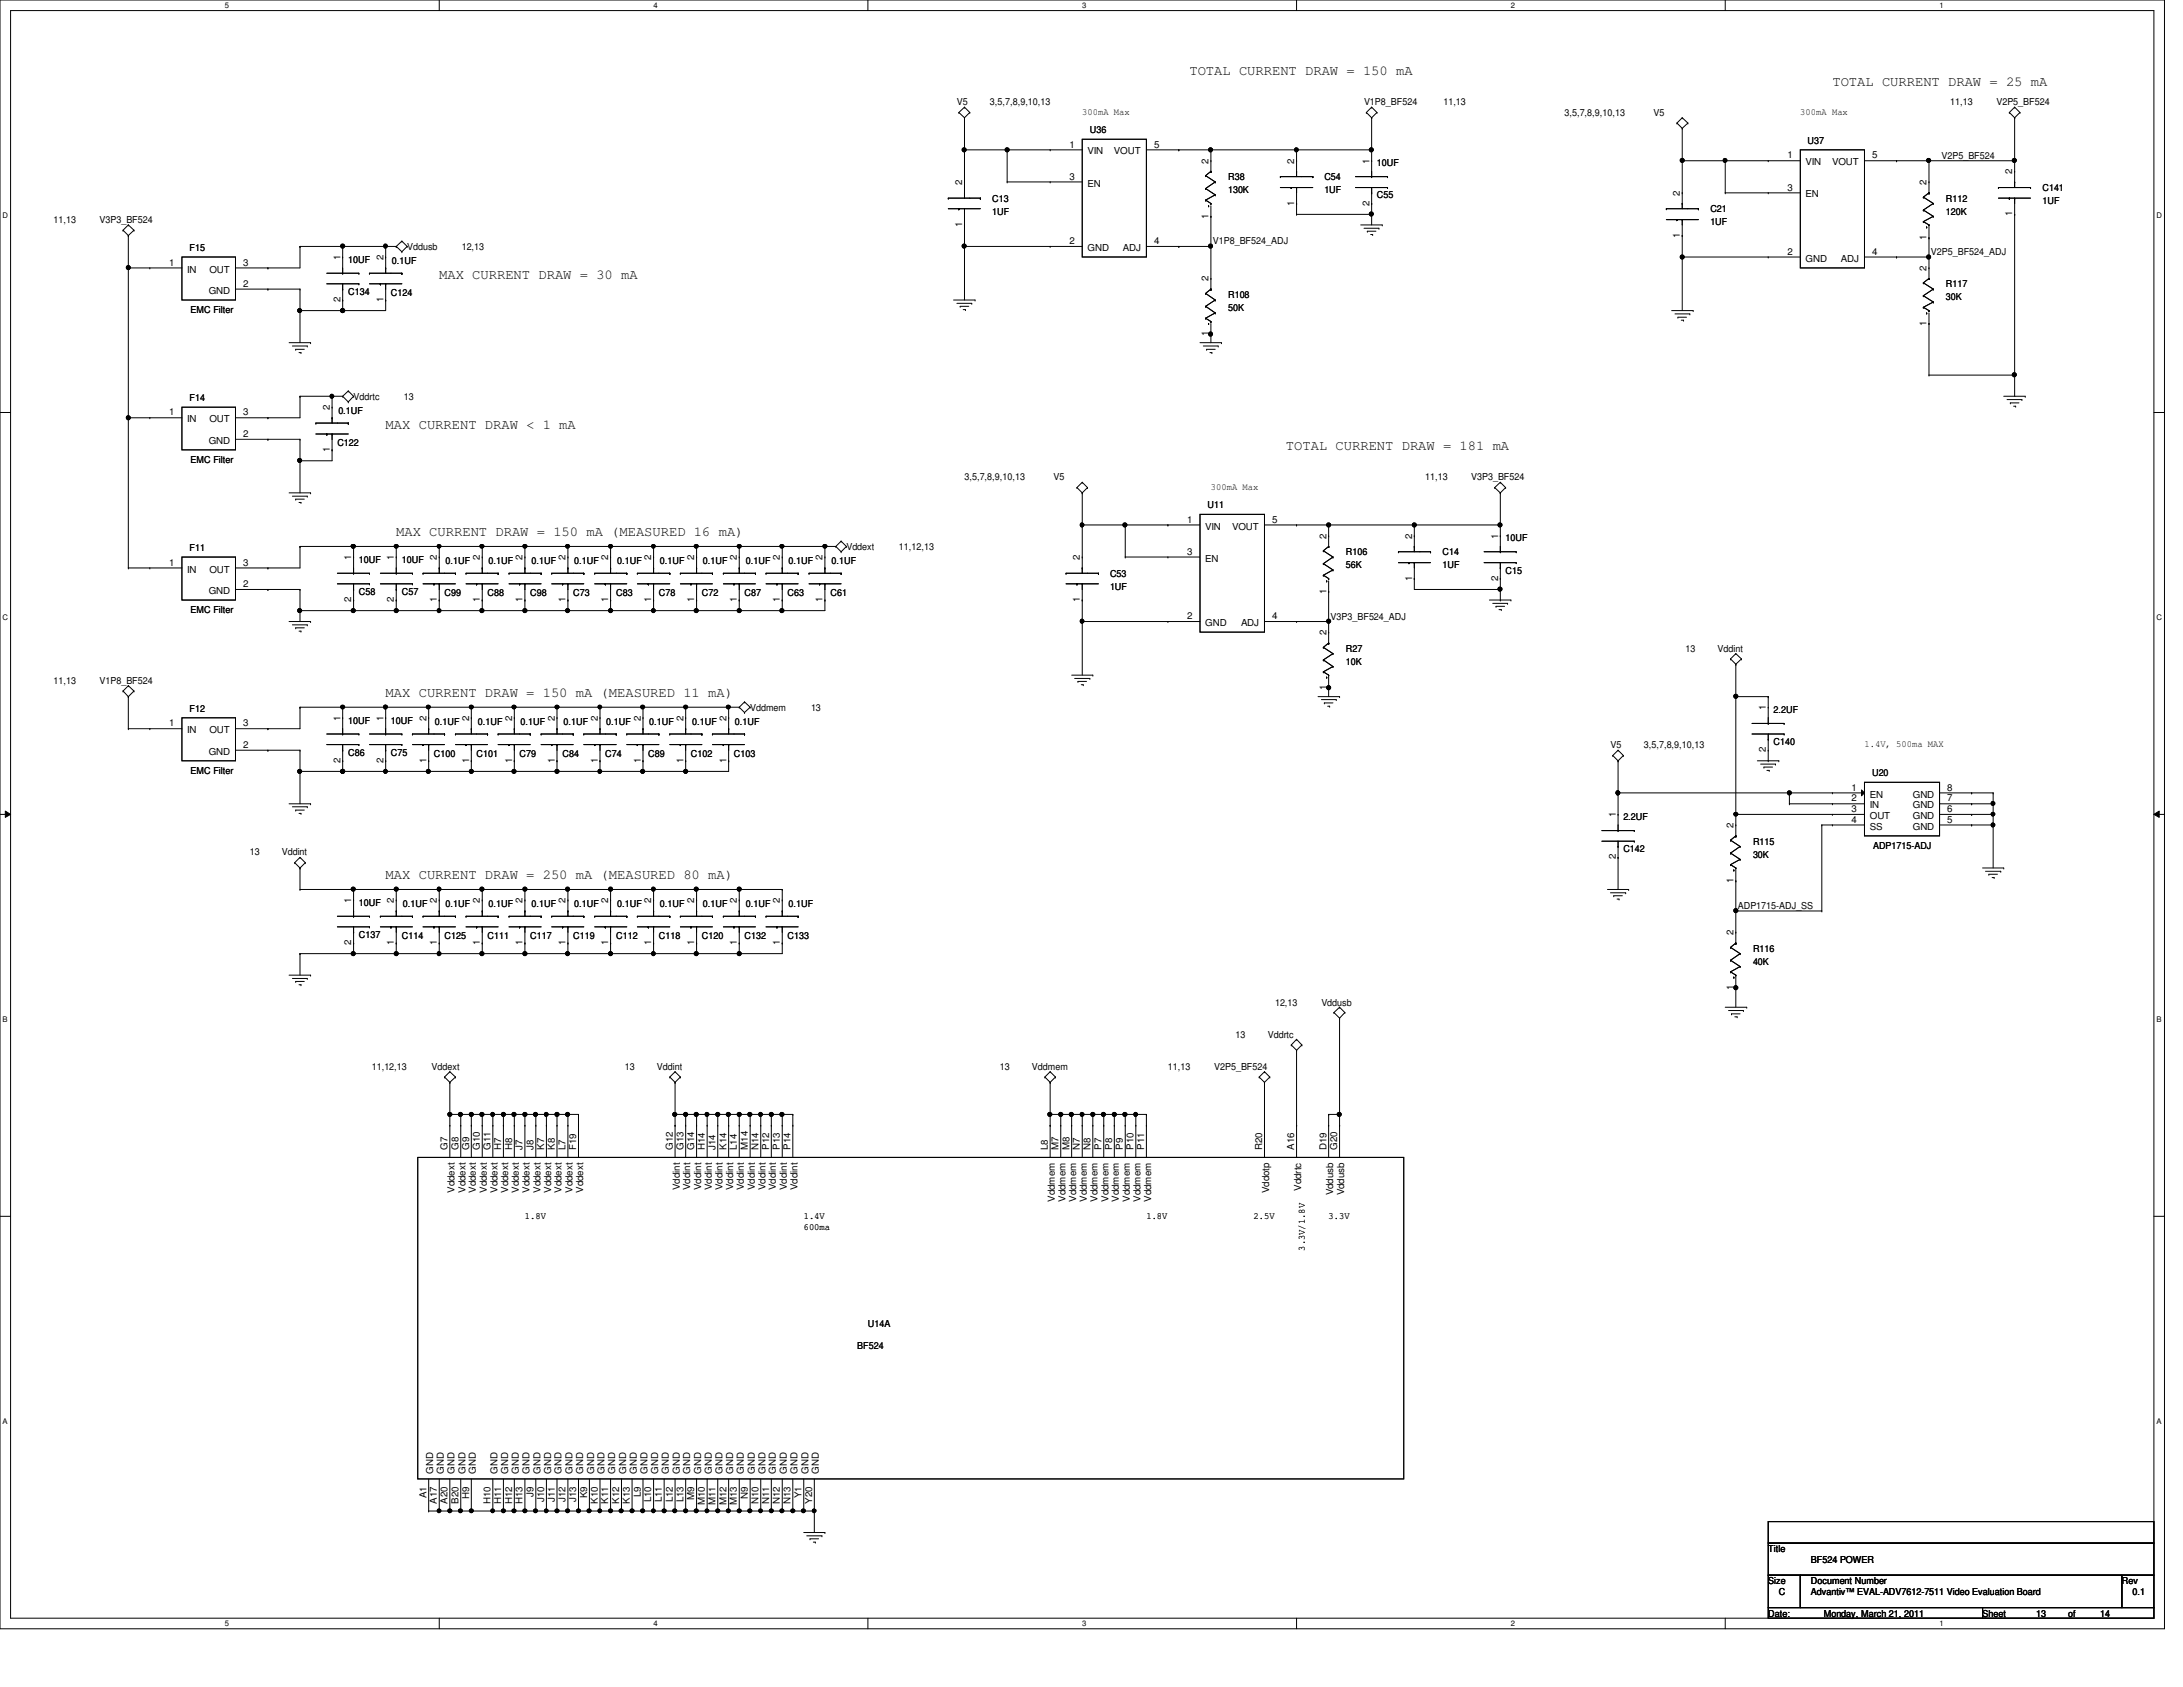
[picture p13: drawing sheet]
<svg xmlns="http://www.w3.org/2000/svg" width="279mm" height="216mm" viewBox="0 0 279 216" stroke-linecap="round" stroke-linejoin="round" font-family="sans-serif">
<defs><g id="words">
<g font-size="1.8">
<text x="152.2" y="9.6">TOTAL CURRENT DRAW = 150 mA</text>
<text x="234.5" y="11">TOTAL CURRENT DRAW = 25 mA</text>
<text x="56.2" y="35.7">MAX CURRENT DRAW = 30 mA</text>
<text x="49.4" y="54.9">MAX CURRENT DRAW &lt; 1 mA</text>
<text x="164.6" y="57.6">TOTAL CURRENT DRAW = 181 mA</text>
<text x="50.7" y="68.6">MAX CURRENT DRAW = 150 mA (MEASURED 16 mA)</text>
<text x="49.4" y="89.2">MAX CURRENT DRAW = 150 mA (MEASURED 11 mA)</text>
<text x="49.4" y="112.5">MAX CURRENT DRAW = 250 mA (MEASURED 80 mA)</text>
</g>
<g font-size="1.2">
<text x="122.5" y="13.5">V5</text>
<text x="126.7" y="13.5">3,5,7,8,9,10,13</text>
<text x="138.5" y="14.7">300mA Max</text>
<text x="139.5" y="17">U36</text>
<text x="174.6" y="13.5">V1P8_BF524</text>
<text x="184.7" y="13.5">11,13</text>
<text x="200.2" y="14.9">3,5,7,8,9,10,13</text>
<text x="211.6" y="14.9">V5</text>
<text x="230.4" y="14.7">300mA Max</text>
<text x="249.6" y="13.5">11,13</text>
<text x="255.5" y="13.5">V2P5_BF524</text>
<text x="123.1" y="23.7" transform="rotate(-90 123.1 23.7)">2</text>
<text x="136.9" y="18.9">1</text>
<text x="136.9" y="23">3</text>
<text x="139.2" y="19.8">VIN</text>
<text x="139.2" y="23.9">EN</text>
<text x="142.6" y="19.8">VOUT</text>
<text x="147.7" y="18.9">5</text>
<text x="154.7" y="21" transform="rotate(-90 154.7 21)">2</text>
<text x="157.2" y="23.1">R38</text>
<text x="165.7" y="21" transform="rotate(-90 165.7 21)">2</text>
<text x="169.5" y="23.1">C54</text>
<text x="175.3" y="21" transform="rotate(-90 175.3 21)">1</text>
<text x="176.2" y="21.3">10UF</text>
<text x="228.8" y="20.3">1</text>
<text x="231.1" y="21.2">VIN</text>
<text x="231.4" y="18.4">U37</text>
<text x="234.5" y="21.2">VOUT</text>
<text x="239.6" y="20.3">5</text>
<text x="246.6" y="23.7" transform="rotate(-90 246.6 23.7)">2</text>
<text x="248.5" y="20.3">V2P5_BF524</text>
<text x="257.6" y="22.3" transform="rotate(-90 257.6 22.3)">2</text>
<text x="6.9" y="28.6">11,13</text>
<text x="12.7" y="28.6">V3P3_BF524</text>
<text x="123.1" y="29.1" transform="rotate(-90 123.1 29.1)">1</text>
<text x="127" y="25.8">C13</text>
<text x="127" y="27.5">1UF</text>
<text x="154.7" y="28" transform="rotate(-90 154.7 28)">1</text>
<text x="157.2" y="24.7">130K</text>
<text x="165.7" y="26.3" transform="rotate(-90 165.7 26.3)">1</text>
<text x="169.5" y="24.7">1UF</text>
<text x="175.3" y="26.3" transform="rotate(-90 175.3 26.3)">2</text>
<text x="176.2" y="25.4">C55</text>
<text x="215" y="25.1" transform="rotate(-90 215 25.1)">2</text>
<text x="218.9" y="27.2">C21</text>
<text x="218.9" y="28.8">1UF</text>
<text x="228.8" y="24.4">3</text>
<text x="231.1" y="25.3">EN</text>
<text x="249" y="25.8">R112</text>
<text x="249" y="27.5">120K</text>
<text x="257.6" y="27.7" transform="rotate(-90 257.6 27.7)">1</text>
<text x="261.4" y="24.4">C141</text>
<text x="261.4" y="26.1">1UF</text>
<text x="21.6" y="34">1</text>
<text x="24" y="34.9">IN</text>
<text x="24.3" y="32.1">F15</text>
<text x="26.8" y="34.9">OUT</text>
<text x="31.1" y="34">3</text>
<text x="43.6" y="33.3" transform="rotate(-90 43.6 33.3)">1</text>
<text x="44.6" y="33.6">10UF</text>
<text x="49.1" y="33.3" transform="rotate(-90 49.1 33.3)">2</text>
<text x="50.2" y="33.8">0.1UF</text>
<text x="52.1" y="32">Vddusb</text>
<text x="59.1" y="32">12,13</text>
<text x="136.9" y="31.2">2</text>
<text x="139.2" y="32.1">GND</text>
<text x="143.7" y="32.1">ADJ</text>
<text x="147.7" y="31.2">4</text>
<text x="155.2" y="31.3">V1P8_BF524_ADJ</text>
<text x="215" y="30.4" transform="rotate(-90 215 30.4)">1</text>
<text x="228.8" y="32.6">2</text>
<text x="231.1" y="33.5">GND</text>
<text x="235.6" y="33.5">ADJ</text>
<text x="239.6" y="32.6">4</text>
<text x="246.6" y="34.7" transform="rotate(-90 246.6 34.7)">2</text>
<text x="246.6" y="30.7" transform="rotate(-90 246.6 30.7)">1</text>
<text x="247.1" y="32.6">V2P5_BF524_ADJ</text>
<text x="24.4" y="40.1">EMC Filter</text>
<text x="26.7" y="37.6">GND</text>
<text x="31.1" y="36.7">2</text>
<text x="43.6" y="38.7" transform="rotate(-90 43.6 38.7)">2</text>
<text x="44.6" y="37.8">C134</text>
<text x="49.1" y="38.7" transform="rotate(-90 49.1 38.7)">1</text>
<text x="50" y="37.9">C124</text>
<text x="154.7" y="36" transform="rotate(-90 154.7 36)">2</text>
<text x="157.2" y="38.1">R108</text>
<text x="157.2" y="39.8">50K</text>
<text x="246.6" y="41.7" transform="rotate(-90 246.6 41.7)">1</text>
<text x="249" y="36.8">R117</text>
<text x="249" y="38.4">30K</text>
<text x="154.7" y="43.1" transform="rotate(-90 154.7 43.1)">1</text>
<text x="21.6" y="53.2">1</text>
<text x="24.3" y="51.3">F14</text>
<text x="31.1" y="53.2">3</text>
<text x="42.2" y="52.5" transform="rotate(-90 42.2 52.5)">2</text>
<text x="43.3" y="53">0.1UF</text>
<text x="45.3" y="51.2">Vddrtc</text>
<text x="51.7" y="51.2">13</text>
<text x="24" y="54.1">IN</text>
<text x="24.4" y="59.3">EMC Filter</text>
<text x="26.7" y="56.8">GND</text>
<text x="26.8" y="54.1">OUT</text>
<text x="31.1" y="55.9">2</text>
<text x="42.2" y="57.9" transform="rotate(-90 42.2 57.9)">1</text>
<text x="43.2" y="57.1">C122</text>
<text x="123.4" y="61.5">3,5,7,8,9,10,13</text>
<text x="134.8" y="61.5">V5</text>
<text x="154.6" y="65">U11</text>
<text x="155" y="62.7">300mA Max</text>
<text x="182.4" y="61.5">11,13</text>
<text x="188.3" y="61.5">V3P3_BF524</text>
<text x="24.3" y="70.5">F11</text>
<text x="45" y="71.7" transform="rotate(-90 45 71.7)">1</text>
<text x="50.4" y="71.7" transform="rotate(-90 50.4 71.7)">1</text>
<text x="55.9" y="71.7" transform="rotate(-90 55.9 71.7)">2</text>
<text x="61.4" y="71.7" transform="rotate(-90 61.4 71.7)">2</text>
<text x="66.9" y="71.7" transform="rotate(-90 66.9 71.7)">2</text>
<text x="72.4" y="71.7" transform="rotate(-90 72.4 71.7)">2</text>
<text x="77.9" y="71.7" transform="rotate(-90 77.9 71.7)">2</text>
<text x="83.4" y="71.7" transform="rotate(-90 83.4 71.7)">2</text>
<text x="88.9" y="71.7" transform="rotate(-90 88.9 71.7)">2</text>
<text x="94.3" y="71.7" transform="rotate(-90 94.3 71.7)">2</text>
<text x="99.8" y="71.7" transform="rotate(-90 99.8 71.7)">2</text>
<text x="105.3" y="71.7" transform="rotate(-90 105.3 71.7)">2</text>
<text x="108.3" y="70.4">Vddext</text>
<text x="115.1" y="70.4">11,12,13</text>
<text x="138.2" y="71.7" transform="rotate(-90 138.2 71.7)">2</text>
<text x="151.9" y="66.9">1</text>
<text x="151.9" y="71">3</text>
<text x="154.3" y="67.8">VIN</text>
<text x="154.3" y="71.9">EN</text>
<text x="157.7" y="67.8">VOUT</text>
<text x="162.8" y="66.9">5</text>
<text x="169.8" y="69" transform="rotate(-90 169.8 69)">2</text>
<text x="172.3" y="71.1">R106</text>
<text x="180.7" y="69" transform="rotate(-90 180.7 69)">2</text>
<text x="184.6" y="71.1">C14</text>
<text x="191.7" y="69" transform="rotate(-90 191.7 69)">1</text>
<text x="192.7" y="69.3">10UF</text>
<text x="21.6" y="72.4">1</text>
<text x="24" y="73.3">IN</text>
<text x="26.7" y="76">GND</text>
<text x="26.8" y="73.3">OUT</text>
<text x="31.1" y="75.1">2</text>
<text x="31.1" y="72.4">3</text>
<text x="45" y="77.1" transform="rotate(-90 45 77.1)">2</text>
<text x="45.9" y="72.1">10UF</text>
<text x="45.9" y="76.2">C58</text>
<text x="50.4" y="77.1" transform="rotate(-90 50.4 77.1)">2</text>
<text x="51.4" y="72.1">10UF</text>
<text x="51.4" y="76.2">C57</text>
<text x="55.9" y="77.1" transform="rotate(-90 55.9 77.1)">1</text>
<text x="56.9" y="76.3">C99</text>
<text x="57" y="72.2">0.1UF</text>
<text x="61.4" y="77.1" transform="rotate(-90 61.4 77.1)">1</text>
<text x="62.4" y="76.3">C88</text>
<text x="62.5" y="72.2">0.1UF</text>
<text x="66.9" y="77.1" transform="rotate(-90 66.9 77.1)">1</text>
<text x="67.9" y="76.3">C98</text>
<text x="68" y="72.2">0.1UF</text>
<text x="72.4" y="77.1" transform="rotate(-90 72.4 77.1)">1</text>
<text x="73.4" y="76.3">C73</text>
<text x="73.5" y="72.2">0.1UF</text>
<text x="77.9" y="77.1" transform="rotate(-90 77.9 77.1)">1</text>
<text x="78.9" y="76.3">C83</text>
<text x="79" y="72.2">0.1UF</text>
<text x="83.4" y="77.1" transform="rotate(-90 83.4 77.1)">1</text>
<text x="84.3" y="76.3">C78</text>
<text x="84.5" y="72.2">0.1UF</text>
<text x="88.9" y="77.1" transform="rotate(-90 88.9 77.1)">1</text>
<text x="89.8" y="76.3">C72</text>
<text x="90" y="72.2">0.1UF</text>
<text x="94.3" y="77.1" transform="rotate(-90 94.3 77.1)">1</text>
<text x="95.3" y="76.3">C87</text>
<text x="95.5" y="72.2">0.1UF</text>
<text x="99.8" y="77.1" transform="rotate(-90 99.8 77.1)">1</text>
<text x="100.8" y="76.3">C63</text>
<text x="100.9" y="72.2">0.1UF</text>
<text x="105.3" y="77.1" transform="rotate(-90 105.3 77.1)">1</text>
<text x="106.3" y="76.3">C61</text>
<text x="106.4" y="72.2">0.1UF</text>
<text x="138.2" y="77.1" transform="rotate(-90 138.2 77.1)">1</text>
<text x="142.1" y="73.8">C53</text>
<text x="142.1" y="75.5">1UF</text>
<text x="169.8" y="76" transform="rotate(-90 169.8 76)">1</text>
<text x="172.3" y="72.7">56K</text>
<text x="180.7" y="74.3" transform="rotate(-90 180.7 74.3)">1</text>
<text x="184.6" y="72.7">1UF</text>
<text x="191.7" y="74.3" transform="rotate(-90 191.7 74.3)">2</text>
<text x="192.7" y="73.4">C15</text>
<text x="24.4" y="78.5">EMC Filter</text>
<text x="151.9" y="79.2">2</text>
<text x="154.3" y="80.1">GND</text>
<text x="158.8" y="80.1">ADJ</text>
<text x="162.8" y="79.2">4</text>
<text x="169.8" y="81.3" transform="rotate(-90 169.8 81.3)">2</text>
<text x="170.3" y="79.3">V3P3_BF524_ADJ</text>
<text x="172.3" y="83.4">R27</text>
<text x="215.7" y="83.4">13</text>
<text x="219.8" y="83.4">Vddint</text>
<text x="6.9" y="87.5">11,13</text>
<text x="12.7" y="87.5">V1P8_BF524</text>
<text x="169.8" y="88.3" transform="rotate(-90 169.8 88.3)">1</text>
<text x="172.3" y="85">10K</text>
<text x="21.6" y="93">1</text>
<text x="24" y="93.9">IN</text>
<text x="24.3" y="91.1">F12</text>
<text x="26.8" y="93.9">OUT</text>
<text x="31.1" y="95.7">2</text>
<text x="31.1" y="93">3</text>
<text x="43.6" y="92.3" transform="rotate(-90 43.6 92.3)">1</text>
<text x="44.6" y="92.6">10UF</text>
<text x="49.1" y="92.3" transform="rotate(-90 49.1 92.3)">1</text>
<text x="50" y="92.6">10UF</text>
<text x="54.6" y="92.3" transform="rotate(-90 54.6 92.3)">2</text>
<text x="55.7" y="92.8">0.1UF</text>
<text x="60" y="92.3" transform="rotate(-90 60 92.3)">2</text>
<text x="61.2" y="92.8">0.1UF</text>
<text x="65.5" y="92.3" transform="rotate(-90 65.5 92.3)">2</text>
<text x="66.6" y="92.8">0.1UF</text>
<text x="71" y="92.3" transform="rotate(-90 71 92.3)">2</text>
<text x="72.1" y="92.8">0.1UF</text>
<text x="76.5" y="92.3" transform="rotate(-90 76.5 92.3)">2</text>
<text x="77.6" y="92.8">0.1UF</text>
<text x="82" y="92.3" transform="rotate(-90 82 92.3)">2</text>
<text x="83.1" y="92.8">0.1UF</text>
<text x="87.5" y="92.3" transform="rotate(-90 87.5 92.3)">2</text>
<text x="88.6" y="92.8">0.1UF</text>
<text x="93" y="92.3" transform="rotate(-90 93 92.3)">2</text>
<text x="94.1" y="92.8">0.1UF</text>
<text x="96" y="91">Vddmem</text>
<text x="103.8" y="91">13</text>
<text x="206.1" y="95.8">V5</text>
<text x="210.4" y="95.8">3,5,7,8,9,10,13</text>
<text x="226" y="90.9" transform="rotate(-90 226 90.9)">1</text>
<text x="227" y="95.3">C140</text>
<text x="227" y="91.2">2.2UF</text>
<text x="238.6" y="95.6">1.4V, 500ma MAX</text>
<text x="24.4" y="99.1">EMC Filter</text>
<text x="26.7" y="96.6">GND</text>
<text x="43.6" y="97.7" transform="rotate(-90 43.6 97.7)">2</text>
<text x="44.6" y="96.7">C86</text>
<text x="49.1" y="97.7" transform="rotate(-90 49.1 97.7)">2</text>
<text x="50" y="96.7">C75</text>
<text x="54.6" y="97.7" transform="rotate(-90 54.6 97.7)">1</text>
<text x="55.5" y="96.9">C100</text>
<text x="60" y="97.7" transform="rotate(-90 60 97.7)">1</text>
<text x="61" y="96.9">C101</text>
<text x="65.5" y="97.7" transform="rotate(-90 65.5 97.7)">1</text>
<text x="66.5" y="96.9">C79</text>
<text x="71" y="97.7" transform="rotate(-90 71 97.7)">1</text>
<text x="72" y="96.9">C84</text>
<text x="76.5" y="97.7" transform="rotate(-90 76.5 97.7)">1</text>
<text x="77.5" y="96.9">C74</text>
<text x="82" y="97.7" transform="rotate(-90 82 97.7)">1</text>
<text x="83" y="96.9">C89</text>
<text x="87.5" y="97.7" transform="rotate(-90 87.5 97.7)">1</text>
<text x="88.4" y="96.9">C102</text>
<text x="93" y="97.7" transform="rotate(-90 93 97.7)">1</text>
<text x="93.9" y="96.9">C103</text>
<text x="226" y="96.3" transform="rotate(-90 226 96.3)">2</text>
<text x="237" y="101.2">1</text>
<text x="239.6" y="99.3">U20</text>
<text x="249.2" y="101.2">8</text>
<text x="206.8" y="104.6" transform="rotate(-90 206.8 104.6)">1</text>
<text x="207.8" y="104.9">2.2UF</text>
<text x="221.9" y="106" transform="rotate(-90 221.9 106)">2</text>
<text x="237" y="102.6">2</text>
<text x="237" y="103.9">3</text>
<text x="237" y="105.3">4</text>
<text x="239.3" y="102.1">EN</text>
<text x="239.3" y="103.5">IN</text>
<text x="239.3" y="104.8">OUT</text>
<text x="239.3" y="106.2">SS</text>
<text x="244.8" y="102.1">GND</text>
<text x="244.8" y="103.5">GND</text>
<text x="244.8" y="104.8">GND</text>
<text x="244.8" y="106.2">GND</text>
<text x="249.2" y="102.6">7</text>
<text x="249.2" y="103.9">6</text>
<text x="249.2" y="105.3">5</text>
<text x="32" y="109.5">13</text>
<text x="36.1" y="109.5">Vddint</text>
<text x="206.8" y="110" transform="rotate(-90 206.8 110)">2</text>
<text x="207.8" y="109.1">C142</text>
<text x="221.9" y="113" transform="rotate(-90 221.9 113)">1</text>
<text x="224.4" y="108.1">R115</text>
<text x="224.4" y="109.8">30K</text>
<text x="239.7" y="108.7">ADP1715-ADJ</text>
<text x="45" y="115.6" transform="rotate(-90 45 115.6)">1</text>
<text x="45.9" y="115.9">10UF</text>
<text x="50.4" y="115.6" transform="rotate(-90 50.4 115.6)">2</text>
<text x="51.6" y="116.1">0.1UF</text>
<text x="55.9" y="115.6" transform="rotate(-90 55.9 115.6)">2</text>
<text x="57" y="116.1">0.1UF</text>
<text x="61.4" y="115.6" transform="rotate(-90 61.4 115.6)">2</text>
<text x="62.5" y="116.1">0.1UF</text>
<text x="66.9" y="115.6" transform="rotate(-90 66.9 115.6)">2</text>
<text x="68" y="116.1">0.1UF</text>
<text x="72.4" y="115.6" transform="rotate(-90 72.4 115.6)">2</text>
<text x="73.5" y="116.1">0.1UF</text>
<text x="77.9" y="115.6" transform="rotate(-90 77.9 115.6)">2</text>
<text x="79" y="116.1">0.1UF</text>
<text x="83.4" y="115.6" transform="rotate(-90 83.4 115.6)">2</text>
<text x="84.5" y="116.1">0.1UF</text>
<text x="88.9" y="115.6" transform="rotate(-90 88.9 115.6)">2</text>
<text x="90" y="116.1">0.1UF</text>
<text x="94.3" y="115.6" transform="rotate(-90 94.3 115.6)">2</text>
<text x="95.5" y="116.1">0.1UF</text>
<text x="99.8" y="115.6" transform="rotate(-90 99.8 115.6)">2</text>
<text x="100.9" y="116.1">0.1UF</text>
<text x="221.9" y="119.7" transform="rotate(-90 221.9 119.7)">2</text>
<text x="222.4" y="116.3">ADP1715-ADJ_SS</text>
<text x="45" y="120.9" transform="rotate(-90 45 120.9)">2</text>
<text x="45.9" y="120.1">C137</text>
<text x="50.4" y="120.9" transform="rotate(-90 50.4 120.9)">1</text>
<text x="51.4" y="120.2">C114</text>
<text x="55.9" y="120.9" transform="rotate(-90 55.9 120.9)">1</text>
<text x="56.9" y="120.2">C125</text>
<text x="61.4" y="120.9" transform="rotate(-90 61.4 120.9)">1</text>
<text x="62.4" y="120.2">C111</text>
<text x="66.9" y="120.9" transform="rotate(-90 66.9 120.9)">1</text>
<text x="67.9" y="120.2">C117</text>
<text x="72.4" y="120.9" transform="rotate(-90 72.4 120.9)">1</text>
<text x="73.4" y="120.2">C119</text>
<text x="77.9" y="120.9" transform="rotate(-90 77.9 120.9)">1</text>
<text x="78.9" y="120.2">C112</text>
<text x="83.4" y="120.9" transform="rotate(-90 83.4 120.9)">1</text>
<text x="84.3" y="120.2">C118</text>
<text x="88.9" y="120.9" transform="rotate(-90 88.9 120.9)">1</text>
<text x="89.8" y="120.2">C120</text>
<text x="94.3" y="120.9" transform="rotate(-90 94.3 120.9)">1</text>
<text x="95.3" y="120.2">C132</text>
<text x="99.8" y="120.9" transform="rotate(-90 99.8 120.9)">1</text>
<text x="100.8" y="120.2">C133</text>
<text x="224.4" y="121.8">R116</text>
<text x="224.4" y="123.5">40K</text>
<text x="163.2" y="128.7">12,13</text>
<text x="169.1" y="128.7">Vddusb</text>
<text x="221.9" y="126.7" transform="rotate(-90 221.9 126.7)">1</text>
<text x="47.6" y="136.9">11,12,13</text>
<text x="55.2" y="136.9">Vddext</text>
<text x="80" y="136.9">13</text>
<text x="84.1" y="136.9">Vddint</text>
<text x="128" y="136.9">13</text>
<text x="132.1" y="136.9">Vddmem</text>
<text x="149.5" y="136.9">11,13</text>
<text x="155.4" y="136.9">V2P5_BF524</text>
<text x="158.1" y="132.8">13</text>
<text x="162.3" y="132.8">Vddrtc</text>
<text x="57.3" y="147.2" transform="rotate(-90 57.3 147.2)">G7</text>
<text x="58.7" y="147.2" transform="rotate(-90 58.7 147.2)">G8</text>
<text x="60" y="147.2" transform="rotate(-90 60 147.2)">G9</text>
<text x="61.4" y="147.2" transform="rotate(-90 61.4 147.2)">G10</text>
<text x="62.8" y="147.2" transform="rotate(-90 62.8 147.2)">G11</text>
<text x="64.1" y="147.2" transform="rotate(-90 64.1 147.2)">H7</text>
<text x="65.5" y="147.2" transform="rotate(-90 65.5 147.2)">H8</text>
<text x="66.9" y="147.2" transform="rotate(-90 66.9 147.2)">J7</text>
<text x="68.3" y="147.2" transform="rotate(-90 68.3 147.2)">J8</text>
<text x="69.6" y="147.2" transform="rotate(-90 69.6 147.2)">K7</text>
<text x="71" y="147.2" transform="rotate(-90 71 147.2)">K8</text>
<text x="72.4" y="147.2" transform="rotate(-90 72.4 147.2)">L7</text>
<text x="73.7" y="147.2" transform="rotate(-90 73.7 147.2)">F19</text>
<text x="86.1" y="147.2" transform="rotate(-90 86.1 147.2)">G12</text>
<text x="87.5" y="147.2" transform="rotate(-90 87.5 147.2)">G13</text>
<text x="88.9" y="147.2" transform="rotate(-90 88.9 147.2)">G14</text>
<text x="90.2" y="147.2" transform="rotate(-90 90.2 147.2)">H14</text>
<text x="91.6" y="147.2" transform="rotate(-90 91.6 147.2)">J14</text>
<text x="93" y="147.2" transform="rotate(-90 93 147.2)">K14</text>
<text x="94.3" y="147.2" transform="rotate(-90 94.3 147.2)">L14</text>
<text x="95.7" y="147.2" transform="rotate(-90 95.7 147.2)">M14</text>
<text x="97.1" y="147.2" transform="rotate(-90 97.1 147.2)">N14</text>
<text x="98.4" y="147.2" transform="rotate(-90 98.4 147.2)">P12</text>
<text x="99.8" y="147.2" transform="rotate(-90 99.8 147.2)">P13</text>
<text x="101.2" y="147.2" transform="rotate(-90 101.2 147.2)">P14</text>
<text x="134.1" y="147.2" transform="rotate(-90 134.1 147.2)">L8</text>
<text x="135.5" y="147.2" transform="rotate(-90 135.5 147.2)">M7</text>
<text x="136.9" y="147.2" transform="rotate(-90 136.9 147.2)">M8</text>
<text x="138.2" y="147.2" transform="rotate(-90 138.2 147.2)">N7</text>
<text x="139.6" y="147.2" transform="rotate(-90 139.6 147.2)">N8</text>
<text x="141" y="147.2" transform="rotate(-90 141 147.2)">P7</text>
<text x="142.3" y="147.2" transform="rotate(-90 142.3 147.2)">P8</text>
<text x="143.7" y="147.2" transform="rotate(-90 143.7 147.2)">P9</text>
<text x="145.1" y="147.2" transform="rotate(-90 145.1 147.2)">P10</text>
<text x="146.4" y="147.2" transform="rotate(-90 146.4 147.2)">P11</text>
<text x="161.5" y="147.2" transform="rotate(-90 161.5 147.2)">R20</text>
<text x="165.7" y="147.2" transform="rotate(-90 165.7 147.2)">A16</text>
<text x="169.8" y="147.2" transform="rotate(-90 169.8 147.2)">D19</text>
<text x="171.2" y="147.2" transform="rotate(-90 171.2 147.2)">G20</text>
<text x="58.2" y="152.7" transform="rotate(-90 58.2 152.7)">Vddext</text>
<text x="59.6" y="152.7" transform="rotate(-90 59.6 152.7)">Vddext</text>
<text x="60.9" y="152.7" transform="rotate(-90 60.9 152.7)">Vddext</text>
<text x="62.3" y="152.7" transform="rotate(-90 62.3 152.7)">Vddext</text>
<text x="63.7" y="152.7" transform="rotate(-90 63.7 152.7)">Vddext</text>
<text x="65" y="152.7" transform="rotate(-90 65 152.7)">Vddext</text>
<text x="66.4" y="152.7" transform="rotate(-90 66.4 152.7)">Vddext</text>
<text x="67.2" y="156">1.8V</text>
<text x="67.8" y="152.7" transform="rotate(-90 67.8 152.7)">Vddext</text>
<text x="69.2" y="152.7" transform="rotate(-90 69.2 152.7)">Vddext</text>
<text x="70.5" y="152.7" transform="rotate(-90 70.5 152.7)">Vddext</text>
<text x="71.9" y="152.7" transform="rotate(-90 71.9 152.7)">Vddext</text>
<text x="73.3" y="152.7" transform="rotate(-90 73.3 152.7)">Vddext</text>
<text x="74.6" y="152.7" transform="rotate(-90 74.6 152.7)">Vddext</text>
<text x="87" y="152.3" transform="rotate(-90 87 152.3)">Vddint</text>
<text x="88.3" y="152.3" transform="rotate(-90 88.3 152.3)">Vddint</text>
<text x="89.7" y="152.3" transform="rotate(-90 89.7 152.3)">Vddint</text>
<text x="91.1" y="152.3" transform="rotate(-90 91.1 152.3)">Vddint</text>
<text x="92.5" y="152.3" transform="rotate(-90 92.5 152.3)">Vddint</text>
<text x="93.9" y="152.3" transform="rotate(-90 93.9 152.3)">Vddint</text>
<text x="95.2" y="152.3" transform="rotate(-90 95.2 152.3)">Vddint</text>
<text x="96.6" y="152.3" transform="rotate(-90 96.6 152.3)">Vddint</text>
<text x="98" y="152.3" transform="rotate(-90 98 152.3)">Vddint</text>
<text x="99.3" y="152.3" transform="rotate(-90 99.3 152.3)">Vddint</text>
<text x="100.7" y="152.3" transform="rotate(-90 100.7 152.3)">Vddint</text>
<text x="102.1" y="152.3" transform="rotate(-90 102.1 152.3)">Vddint</text>
<text x="102.9" y="156">1.4V</text>
<text x="135" y="153.8" transform="rotate(-90 135 153.8)">Vddmem</text>
<text x="136.4" y="153.8" transform="rotate(-90 136.4 153.8)">Vddmem</text>
<text x="137.8" y="153.8" transform="rotate(-90 137.8 153.8)">Vddmem</text>
<text x="139.1" y="153.8" transform="rotate(-90 139.1 153.8)">Vddmem</text>
<text x="140.5" y="153.8" transform="rotate(-90 140.5 153.8)">Vddmem</text>
<text x="141.9" y="153.8" transform="rotate(-90 141.9 153.8)">Vddmem</text>
<text x="143.2" y="153.8" transform="rotate(-90 143.2 153.8)">Vddmem</text>
<text x="144.6" y="153.8" transform="rotate(-90 144.6 153.8)">Vddmem</text>
<text x="146" y="153.8" transform="rotate(-90 146 153.8)">Vddmem</text>
<text x="146.7" y="156">1.8V</text>
<text x="147.3" y="153.8" transform="rotate(-90 147.3 153.8)">Vddmem</text>
<text x="160.4" y="156">2.5V</text>
<text x="162.4" y="152.7" transform="rotate(-90 162.4 152.7)">Vddotp</text>
<text x="166.5" y="152.4" transform="rotate(-90 166.5 152.4)">Vddrtc</text>
<text x="170.1" y="156">3.3V</text>
<text x="170.6" y="153" transform="rotate(-90 170.6 153)">Vddusb</text>
<text x="172" y="153" transform="rotate(-90 172 153)">Vddusb</text>
<text x="102.9" y="157.4">600ma</text>
<text x="167" y="160.1" transform="rotate(-90 167 160.1)">3.3V/1.8V</text>
<text x="109.7" y="172.6">BF524</text>
<text x="111.1" y="169.8">U14A</text>
<text x="54.6" y="191.8" transform="rotate(-90 54.6 191.8)">A1</text>
<text x="55.5" y="188.6" transform="rotate(-90 55.5 188.6)">GND</text>
<text x="56.8" y="188.6" transform="rotate(-90 56.8 188.6)">GND</text>
<text x="58.2" y="188.6" transform="rotate(-90 58.2 188.6)">GND</text>
<text x="59.6" y="188.6" transform="rotate(-90 59.6 188.6)">GND</text>
<text x="60" y="191.8" transform="rotate(-90 60 191.8)">H9</text>
<text x="60.9" y="188.6" transform="rotate(-90 60.9 188.6)">GND</text>
<text x="63.7" y="188.6" transform="rotate(-90 63.7 188.6)">GND</text>
<text x="65" y="188.6" transform="rotate(-90 65 188.6)">GND</text>
<text x="66.4" y="188.6" transform="rotate(-90 66.4 188.6)">GND</text>
<text x="67.8" y="188.6" transform="rotate(-90 67.8 188.6)">GND</text>
<text x="68.3" y="191.6" transform="rotate(-90 68.3 191.6)">J9</text>
<text x="69.2" y="188.6" transform="rotate(-90 69.2 188.6)">GND</text>
<text x="70.5" y="188.6" transform="rotate(-90 70.5 188.6)">GND</text>
<text x="71.9" y="188.6" transform="rotate(-90 71.9 188.6)">GND</text>
<text x="73.3" y="188.6" transform="rotate(-90 73.3 188.6)">GND</text>
<text x="74.6" y="188.6" transform="rotate(-90 74.6 188.6)">GND</text>
<text x="75.1" y="191.8" transform="rotate(-90 75.1 191.8)">K9</text>
<text x="76" y="188.6" transform="rotate(-90 76 188.6)">GND</text>
<text x="77.4" y="188.6" transform="rotate(-90 77.4 188.6)">GND</text>
<text x="78.7" y="188.6" transform="rotate(-90 78.7 188.6)">GND</text>
<text x="80.1" y="188.6" transform="rotate(-90 80.1 188.6)">GND</text>
<text x="81.5" y="188.6" transform="rotate(-90 81.5 188.6)">GND</text>
<text x="82" y="191.6" transform="rotate(-90 82 191.6)">L9</text>
<text x="82.9" y="188.6" transform="rotate(-90 82.9 188.6)">GND</text>
<text x="84.2" y="188.6" transform="rotate(-90 84.2 188.6)">GND</text>
<text x="85.6" y="188.6" transform="rotate(-90 85.6 188.6)">GND</text>
<text x="87" y="188.6" transform="rotate(-90 87 188.6)">GND</text>
<text x="88.3" y="188.6" transform="rotate(-90 88.3 188.6)">GND</text>
<text x="88.9" y="192" transform="rotate(-90 88.9 192)">M9</text>
<text x="89.7" y="188.6" transform="rotate(-90 89.7 188.6)">GND</text>
<text x="91.1" y="188.6" transform="rotate(-90 91.1 188.6)">GND</text>
<text x="92.5" y="188.6" transform="rotate(-90 92.5 188.6)">GND</text>
<text x="93.9" y="188.6" transform="rotate(-90 93.9 188.6)">GND</text>
<text x="95.2" y="188.6" transform="rotate(-90 95.2 188.6)">GND</text>
<text x="95.7" y="191.8" transform="rotate(-90 95.7 191.8)">N9</text>
<text x="96.6" y="188.6" transform="rotate(-90 96.6 188.6)">GND</text>
<text x="98" y="188.6" transform="rotate(-90 98 188.6)">GND</text>
<text x="99.3" y="188.6" transform="rotate(-90 99.3 188.6)">GND</text>
<text x="100.7" y="188.6" transform="rotate(-90 100.7 188.6)">GND</text>
<text x="102.1" y="188.6" transform="rotate(-90 102.1 188.6)">GND</text>
<text x="102.6" y="191.8" transform="rotate(-90 102.6 191.8)">Y1</text>
<text x="103.5" y="188.6" transform="rotate(-90 103.5 188.6)">GND</text>
<text x="104.8" y="188.6" transform="rotate(-90 104.8 188.6)">GND</text>
<text x="55.9" y="192.4" transform="rotate(-90 55.9 192.4)">A17</text>
<text x="57.3" y="192.4" transform="rotate(-90 57.3 192.4)">A20</text>
<text x="58.7" y="192.4" transform="rotate(-90 58.7 192.4)">B20</text>
<text x="62.8" y="192.5" transform="rotate(-90 62.8 192.5)">H10</text>
<text x="64.1" y="192.5" transform="rotate(-90 64.1 192.5)">H11</text>
<text x="65.5" y="192.5" transform="rotate(-90 65.5 192.5)">H12</text>
<text x="66.9" y="192.5" transform="rotate(-90 66.9 192.5)">H13</text>
<text x="69.6" y="192.2" transform="rotate(-90 69.6 192.2)">J10</text>
<text x="71" y="192.2" transform="rotate(-90 71 192.2)">J11</text>
<text x="72.4" y="192.2" transform="rotate(-90 72.4 192.2)">J12</text>
<text x="73.7" y="192.2" transform="rotate(-90 73.7 192.2)">J13</text>
<text x="76.5" y="192.4" transform="rotate(-90 76.5 192.4)">K10</text>
<text x="77.9" y="192.4" transform="rotate(-90 77.9 192.4)">K11</text>
<text x="79.2" y="192.4" transform="rotate(-90 79.2 192.4)">K12</text>
<text x="80.6" y="192.4" transform="rotate(-90 80.6 192.4)">K13</text>
<text x="83.4" y="192.3" transform="rotate(-90 83.4 192.3)">L10</text>
<text x="84.7" y="192.3" transform="rotate(-90 84.7 192.3)">L11</text>
<text x="86.1" y="192.3" transform="rotate(-90 86.1 192.3)">L12</text>
<text x="87.5" y="192.3" transform="rotate(-90 87.5 192.3)">L13</text>
<text x="90.2" y="192.7" transform="rotate(-90 90.2 192.7)">M10</text>
<text x="91.6" y="192.7" transform="rotate(-90 91.6 192.7)">M11</text>
<text x="93" y="192.7" transform="rotate(-90 93 192.7)">M12</text>
<text x="94.3" y="192.7" transform="rotate(-90 94.3 192.7)">M13</text>
<text x="97.1" y="192.5" transform="rotate(-90 97.1 192.5)">N10</text>
<text x="98.4" y="192.5" transform="rotate(-90 98.4 192.5)">N11</text>
<text x="99.8" y="192.5" transform="rotate(-90 99.8 192.5)">N12</text>
<text x="101.2" y="192.5" transform="rotate(-90 101.2 192.5)">N13</text>
<text x="103.9" y="192.4" transform="rotate(-90 103.9 192.4)">Y20</text>
<text x="226.3" y="198.6">Title</text>
<text x="226.3" y="202.7">Size</text>
<text x="231.8" y="202.7">Document Number</text>
<text x="231.8" y="200">BF524 POWER</text>
<text x="271.6" y="202.7">Rev</text>
<text x="226.3" y="206.9">Date:</text>
<text x="227.7" y="204.1">C</text>
<text x="231.8" y="204.1">Advantiv™ EVAL-ADV7612-7511 Video Evaluation Board</text>
<text x="233.4" y="206.9">Monday, March 21, 2011</text>
<text x="253.7" y="206.9">Sheet</text>
<text x="260.6" y="206.9">13</text>
<text x="264.7" y="206.9">of</text>
<text x="268.8" y="206.9">14</text>
<text x="272.9" y="204.1">0.1</text>
</g>
<g font-size="1">
<text x="28.8" y="1">5</text>
<text x="83.7" y="1">4</text>
<text x="138.5" y="1">3</text>
<text x="193.4" y="1">2</text>
<text x="248.2" y="1">1</text>
<text x=".3" y="27.9">D</text>
<text x="276" y="27.9">D</text>
<text x=".3" y="79.4">C</text>
<text x="276" y="79.4">C</text>
<text x=".3" y="130.8">B</text>
<text x="276" y="130.8">B</text>
<text x=".3" y="182.2">A</text>
<text x="276" y="182.2">A</text>
<text x="28.8" y="208.1">5</text>
<text x="83.7" y="208.1">4</text>
<text x="138.5" y="208.1">3</text>
<text x="193.4" y="208.1">2</text>
<text x="248.2" y="208.1">1</text>
</g>
</g></defs>
<path d="M0 0h277v208.4h-277zM1.4 1.4h274.3v205.7h-274.3z" fill="none" stroke="#000" stroke-width=".13"/>
<g fill="#fff">
<path d="M28.8 .1h.5v1.1h-.5z"/>
<path d="M28.8 207.2h.5v1.1h-.5z"/>
</g>
<path d="M56.2 0v1.4M56.2 207.1v1.3" fill="none" stroke="#000" stroke-width=".13"/>
<g fill="#fff">
<path d="M83.7 .1h.5v1.1h-.5z"/>
<path d="M83.7 207.2h.5v1.1h-.5z"/>
</g>
<path d="M111.1 0v1.4M111.1 207.1v1.3" fill="none" stroke="#000" stroke-width=".13"/>
<g fill="#fff">
<path d="M138.5 .1h.6v1.1h-.6z"/>
<path d="M138.5 207.2h.6v1.1h-.6z"/>
</g>
<path d="M165.9 0v1.4M165.9 207.1v1.3" fill="none" stroke="#000" stroke-width=".13"/>
<g fill="#fff">
<path d="M193.4 .1h.5v1.1h-.5z"/>
<path d="M193.4 207.2h.5v1.1h-.5z"/>
</g>
<path d="M220.8 0v1.4M220.8 207.1v1.3" fill="none" stroke="#000" stroke-width=".13"/>
<g fill="#fff">
<path d="M248.2 .1h.6v1.1h-.6z"/>
<path d="M248.2 207.2h.6v1.1h-.6z"/>
<path d="M.3 27.1h.8v1.1h-.8z"/>
<path d="M276 27.1h.7v1.1h-.7z"/>
<path d="M.3 78.5h.8v1.1h-.8z"/>
<path d="M276 78.5h.7v1.1h-.7z"/>
</g>
<path d="M0 52.8h1.4M275.7 52.8h1.3" fill="none" stroke="#000" stroke-width=".13"/>
<g fill="#fff">
<path d="M.3 129.9h.7v1.1h-.7z"/>
<path d="M276 129.9h.6v1.1h-.6z"/>
</g>
<path d="M0 104.2h1.4M.7 103.8l.7 .4-.7 .4zM275.7 104.2l.7-.4v.8zM275.7 104.2h1.3" fill="none" stroke="#000" stroke-width=".13"/>
<path d="M.7 103.8l.7 .4-.7 .4zM275.7 104.2l.7-.4v.8z" fill="#000"/>
<g fill="#fff">
<path d="M.3 181.4h.7v1.1h-.7z"/>
<path d="M276 181.4h.6v1.1h-.6z"/>
</g>
<g fill="none" stroke="#000" stroke-width=".13">
<path d="M122.7 14.4h.1M122.7 14.4l.7 .7M123.4 15.1h.1M123.4 19.2h.1M123.4 13.7h.1M123.4 15.1v10.3M123.4 19.2h15.1M123.4 13.7l.7 .7M123.4 13.7l-.7 .7M124.1 14.4h.1M124.1 14.4l-.7 .7M128.9 19.2h.1"/>
<path d="M128.9 19.2v4.1M134.4 19.2h.1M138.5 17.8h8.2v15.1h-8.2zM146.7 19.2h28.9M150.9 19.2h.1M155 19.2h.1M155 19.2v2.7M165.8 19l.1-.1 .2 .1v.4h-.2h-.1zM165.9 19.2h.1M165.9 19.2v3.4M174.9 14.4h.1M174.9 14.4l.7 .7"/>
<path d="M175.6 19.2h.1M175.6 15.1h.1M175.6 13.7h.1M175.6 15.1v7.5M175.6 13.7l.6 .7M175.6 13.7l-.7 .7M176.2 14.4h.1M176.2 14.4l-.6 .7M214.6 15.7h.1M214.6 15.7l.7 .7M215.3 15.1h.1M215.3 16.4h.1"/>
<path d="M215.3 16.4v10.3M215.3 15.1l.7 .6M215.3 15.1l-.7 .6M216 15.7h.1M216 15.7l-.7 .7M230.4 19.2h8.2v15.1h-8.2zM257.2 14.4h.1M257.2 14.4l.7 .7M257.9 15.1h.1M257.9 13.7h.1M257.9 15.1v8.9M257.9 13.7l.6 .7"/>
<path d="M257.9 13.7l-.7 .7M258.5 14.4h.1M258.5 14.4l-.6 .7M15.7 29.5h.1M15.7 29.5l.7 .6M16.4 30.1h.1M16.4 34.3h.1M16.4 28.8h.1M16.4 34.3h6.9M16.4 30.1v42.6M16.4 28.8l.7 .7M16.4 28.8l-.7 .7"/>
<path d="M17.1 29.5h.1M17.1 29.5l-.7 .6M19.2 34.3h.1M23.3 32.9h6.8v5.5h-6.8zM30.1 37h8.3M34.3 37h.1M34.3 34.3h.1M38.4 39.8h.1M38.4 31.5h.1M38.4 37h.1M38.4 31.5h12.3M38.4 31.5v2.8h-8.3"/>
<path d="M38.4 37v6.9M41.8 36.3h4.1M41.8 35h4.1M43.9 38.4h.1M43.9 31.5h.1M43.9 39.8h.1M43.9 37h.1M43.9 35h.1M43.9 32.9h.1M43.9 31.5v3.5M43.9 36.3v3.5M45.9 35h.1"/>
<path d="M45.9 36.3h.1M47.3 35h.1M47.3 36.3h4.1M47.3 35h4.1M48.7 36.3h.1M49.2 31.3l.1-.1 .2 .2v.3h-.2h-.1zM49.4 31.5h.1M49.4 38.4h.1M49.4 34.3h.1M49.4 36.3h.1M49.4 32.9h.1M49.4 31.5v3.5"/>
<path d="M49.4 36.3v3.5h-11M50.7 31.5h.1M50.7 31.5l.7 .7M51.4 30.9h.1M51.4 32.2h.1M51.4 35h.1M51.4 30.9l-.7 .6M51.4 30.9l.7 .6M52.1 31.5h.1M52.1 31.5l-.7 .7M121.4 25.4h.1M121.4 26.7h4.1"/>
<path d="M121.4 25.4h4.1M122 38.4h2.8M122.5 38.8h1.9M122.7 26.7h.1M122.9 39.2h.1M122.9 39.2h1.1M123.3 39.6h.3M123.4 31.5h.1M123.4 28.8h.1M123.4 24.7h.1M123.4 26.7h.1M123.4 23.3h.1"/>
<path d="M123.4 26.7v11.7M123.4 31.5h15.1M123.6 39.6h.1M124.4 38.8h.1M124.8 38.4h.1M125.5 25.4h.1M128.9 23.3h.1M128.9 23.3h9.6M134.4 31.5h.1M134.4 23.3h.1M146.7 31.5h8.3M150.9 31.5h.1"/>
<path d="M154.3 25.6h.1M154.3 24.1h.1M154.3 22.5h.1M154.3 39.2h.1M154.3 37.5h.1M154.3 25.6l.7 .4M154.3 24.1l1.2 .8M154.3 22.5l1.2 .8M154.3 39.2l1.2 .8M154.3 37.5l1.2 .9M154.7 26.3h.1M155 31.5h.1"/>
<path d="M155 27.7h.1M155 21.9h.1M155 26h.1M155 20.6h.1M155 37h.1M155 35.6h.1M155 26.3v10.7M155 21.9l-.7 .6M155 37l-.7 .5M155.5 24.9h.1M155.5 23.3h.1M155.5 38.4h.1"/>
<path d="M155.5 24.9l-1.2 .7M155.5 23.3l-1.2 .8M155.5 38.4l-1.2 .8M163.9 22.6h.1M163.9 24h4.1M163.9 22.6h4.1M165.3 24h.1M165.9 26h.1M165.9 27.4h.1M165.9 21.9h.1M165.9 24h.1M165.9 20.6h.1"/>
<path d="M165.9 24v3.4M165.9 27.4h9.7M168 22.6h.1M173.5 24h4.1M173.5 22.6h4.1M174.2 28.8h2.7M174.6 29.2h1.9M175 29.6h.1M175 29.6h1.1M175.4 30h.3M175.6 27.4h.1M175.6 26h.1"/>
<path d="M175.6 24.7h.1M175.6 22.6h.1M175.6 20.6h.1M175.6 24v4.8M175.7 30h.1M176.5 29.2h.1M176.9 28.8h.1M177.6 22.6h.1M177.6 24h.1M213.3 26.7h.1M213.3 26.7h4.1M213.3 28.1h4.1"/>
<path d="M214 39.8h2.7M214.6 28.1h.1M215.3 20.6h.1M215.3 32.9h.1M215.3 30.1h.1M215.3 26h.1M215.3 28.1h.1M215.3 24.7h.1M215.3 28.1v11.7M215.3 20.6h15.1M215.3 32.9h15.1M216.7 39.8h.1"/>
<path d="M217.4 26.7h.1M220.6 20.3h.2l.2 .1-.1 .3-.1 .1-.2-.1zM220.8 20.6h.1M220.8 24.7h.1M220.8 24.7h9.6M220.8 20.6v4.1M226.3 20.6h.1M226.3 32.9h.1M226.3 24.7h.1M238.6 20.6h19.3M238.6 32.9h8.3M242.7 32.9h.1"/>
<path d="M242.7 20.6h.1M246.2 28.4h.1M246.2 26.9h.1M246.2 25.2h.1M246.2 39.3h.1M246.2 37.8h.1M246.2 36.2h.1M246.2 28.4l.7 .4M246.2 26.9l1.2 .8M246.2 25.2l1.2 .8M246.2 39.3l.7 .5M246.2 37.8l1.2 .9"/>
<path d="M246.2 36.2l1.2 .8M246.6 29h.1M246.9 20.6h.1M246.9 32.9h.1M246.9 30.4h.1M246.9 24.7h.1M246.9 28.8h.1M246.9 23.3h.1M246.9 35.6h.1M246.9 39.8h.1M246.9 34.3h.1M246.9 20.6v4.1"/>
<path d="M246.9 29v6.6M246.9 24.7l-.7 .5M246.9 35.6l-.7 .6M247.4 27.7h.1M247.4 26h.1M247.4 38.7h.1M247.4 37h.1M247.4 27.7l-1.2 .7M247.4 26l-1.2 .9M247.4 38.7l-1.2 .6M247.4 37l-1.2 .8M255.8 24h.1"/>
<path d="M255.8 24h4.1M255.8 25.4h4.1M257.2 25.4h.1M257.9 20.6h.1M257.9 27.4h.1M257.9 23.3h.1M257.9 25.4h.1M257.9 21.9h.1M257.9 25.4v25.3M259.9 24h.1M16.4 53.5h.1M16.4 53.5h6.9"/>
<path d="M19.2 53.5h.1M23.3 52.1h6.8v5.5h-6.8zM30.1 56.2h8.3M34.3 56.2h.1M34.3 53.5h.1M37 43.9h2.8M37.4 44.3h1.9M37.8 44.7h.1M37.8 44.7h1.1M38.3 45.1h.2M38.4 59h.1M38.4 56.2h.1"/>
<path d="M38.4 50.7h.1M38.4 50.7v2.8h-8.3M38.4 56.2v6.9M38.4 50.7h5.5M38.5 45.1h.1M39.3 44.3h.1M39.8 43.9h.1M40.4 54.1h.1M40.4 55.5h4.2M40.4 54.1h4.2M41.8 55.5h.1M42.3 50.5h.2l.2 .1-.1 .3-.1 .1-.2-.1z"/>
<path d="M42.5 50.7h.1M42.5 57.6h.1M42.5 53.5h.1M42.5 55.5h.1M42.5 52.1h.1M42.5 55.5v3.5h-4.1M42.5 50.7v3.4M43.9 50.7h.1M43.9 50.7l.7 .7M44.6 50h.1M44.6 51.4h.1M44.6 54.1h.1"/>
<path d="M44.6 50l-.7 .7M44.6 50l.7 .7M45.3 50.7h.1M45.3 50.7l-.7 .7M153.6 43.9h2.7M154 44.3h1.9M154.3 40.7h.1M154.3 40.7l.7 .4M154.4 44.7h.1M154.4 44.7h1.1M154.7 41.4h.1M154.9 45.1h.2"/>
<path d="M155 42.8h.1M155 42.5h.1M155 41.1h.1M155 41.4v2.5M155.1 45.1h.1M155.5 40h.1M155.5 40l-1.2 .7M155.9 44.3h.1M156.3 43.9h.1M214.4 40.2h1.9M214.8 40.6h.1M214.8 40.6h1.1"/>
<path d="M215.2 41h.3M215.5 41h.1M216.3 40.2h.1M246.6 40h.1M246.9 41.4h.1M246.9 48h.1M246.9 40v8M246.9 48h11M256.5 50.7h2.7M256.9 51.1h1.9M257.3 51.6h.1M257.3 51.6h1.1"/>
<path d="M257.7 52h.3M257.9 48h.1M258 52h.1M258.8 51.1h.1M259.2 50.7h.1M16.4 72.7h.1M16.4 72.7h6.9M19.2 72.7h.1M23.3 71.3h6.8v5.5h-6.8zM30.1 75.4h8.3M34.3 75.4h.1M34.3 72.7h.1"/>
<path d="M37 79.5h2.8M37 63.1h2.8M37.4 63.5h1.9M37.4 80h1.9M37.8 63.9h.1M37.8 63.9h1.1M38.3 64.3h.2M38.4 69.9h.1M38.4 75.4h.1M38.4 78.1h.1M38.4 69.9h68.6M38.4 69.9v2.8h-8.3"/>
<path d="M38.4 75.4v4.1M38.5 64.3h.1M39.3 63.5h.1M39.3 80h.1M39.8 63.1h.1M39.8 79.5h.1M43.2 74.7h4.1M43.2 73.4h4.1M45.3 69.9h.1M45.3 78.1h.1M45.3 76.8h.1M45.3 75.4h.1"/>
<path d="M45.3 73.4h.1M45.3 71.3h.1M45.3 69.9v3.5M45.3 74.7v3.4M47.3 73.4h.1M47.3 74.7h.1M48.7 74.7h4.1M48.7 73.4h4.1M50.7 69.9h.1M50.7 78.1h.1M50.7 76.8h.1M50.7 75.4h.1"/>
<path d="M50.7 73.4h.1M50.7 71.3h.1M50.7 69.9v3.5M50.7 74.7v3.4M52.8 73.4h.1M52.8 74.7h.1M54.1 73.4h.1M54.1 74.7h4.2M54.1 73.4h4.2M55.5 74.7h.1M56 69.7h.4v.2v.2h-.2h-.2zM56 78l.2-.1 .2 .1v.3l-.2 .1-.2-.1z"/>
<path d="M56.2 69.9h.1M56.2 78.1h.1M56.2 76.8h.1M56.2 72.7h.1M56.2 74.7h.1M56.2 71.3h.1M56.2 69.9v3.5M56.2 74.7v3.4M58.3 73.4h.1M59.6 73.4h.1M59.6 74.7h4.2M59.6 73.4h4.2"/>
<path d="M61 74.7h.1M61.7 69.9h.1M61.7 78.1h.1M61.7 76.8h.1M61.7 72.7h.1M61.7 74.7h.1M61.7 71.3h.1M61.7 69.9v3.5M61.7 74.7v3.4M63.8 73.4h.1M65.2 73.4h.1M65.2 74.7h4.1"/>
<path d="M65.2 73.4h4.1M66.5 74.7h.1M67.2 69.9h.1M67.2 78.1h.1M67.2 76.8h.1M67.2 72.7h.1M67.2 74.7h.1M67.2 71.3h.1M67.2 69.9v3.5M67.2 74.7v3.4M69.3 73.4h.1M70.6 73.4h.1"/>
<path d="M70.6 74.7h4.1M70.6 73.4h4.1M72 74.7h.1M72.7 69.9h.1M72.7 78.1h.1M72.7 76.8h.1M72.7 72.7h.1M72.7 74.7h.1M72.7 71.3h.1M72.7 69.9v3.5M72.7 74.7v3.4M74.7 73.4h.1"/>
<path d="M76.1 73.4h.1M76.1 74.7h4.1M76.1 73.4h4.1M77.5 74.7h.1M78.1 69.9h.1M78.1 78.1h.1M78.1 76.8h.1M78.1 72.7h.1M78.1 74.7h.1M78.1 71.3h.1M78.1 69.9v3.5M78.1 74.7v3.4"/>
<path d="M80.2 73.4h.1M81.6 73.4h.1M81.6 74.7h4.1M81.6 73.4h4.1M83 74.7h.1M83.5 69.7h.3l.1 .2-.1 .2h-.2h-.1zM83.5 78l.1-.1 .2 .1v.3l-.2 .1-.1-.1zM83.7 69.9h.1M83.7 78.1h.1M83.7 76.8h.1M83.7 72.7h.1M83.7 74.7h.1"/>
<path d="M83.7 71.3h.1M83.7 69.9v3.5M83.7 74.7v3.4M85.7 73.4h.1M87.1 73.4h.1M87.1 74.7h4.1M87.1 73.4h4.1M88.4 74.7h.1M89.2 69.9h.1M89.2 78.1h.1M89.2 76.8h.1M89.2 72.7h.1"/>
<path d="M89.2 74.7h.1M89.2 71.3h.1M89.2 69.9v3.5M89.2 74.7v3.4M91.2 73.4h.1M92.6 73.4h.1M92.6 74.7h4.1M92.6 73.4h4.1M93.9 74.7h.1M94.6 69.9h.1M94.6 78.1h.1M94.6 76.8h.1"/>
<path d="M94.6 72.7h.1M94.6 74.7h.1M94.6 71.3h.1M94.6 69.9v3.5M94.6 74.7v3.4M96.7 73.4h.1M98 73.4h.1M98 74.7h4.2M98 73.4h4.2M99.4 74.7h.1M100.1 78.1h.1M100.1 69.9h.1"/>
<path d="M100.1 76.8h.1M100.1 72.7h.1M100.1 74.7h.1M100.1 71.3h.1M100.1 69.9v3.5M100.1 74.7v3.4M102.2 73.4h.1M103.5 73.4h.1M103.5 74.7h4.2M103.5 73.4h4.2M104.9 74.7h.1M105.6 69.9h.1"/>
<path d="M105.6 76.8h.1M105.6 72.7h.1M105.6 74.7h.1M105.6 71.3h.1M105.6 69.9v3.5M105.6 74.7v3.4h-67.2M107 69.9h.1M107 69.9l.7 .7M107.7 69.3h.1M107.7 70.6h.1M107.7 73.4h.1M107.7 69.3l-.7 .6"/>
<path d="M107.7 69.3l.6 .6M108.3 69.9h.1M108.3 69.9l-.6 .7M136.4 73.4h.1M136.4 74.7h4.2M136.4 73.4h4.2M137.8 62.4h.1M137.8 74.7h.1M137.8 62.4l.7 .7M138.3 67l.2-.1 .2 .1-.1 .4h-.1h-.2zM138.3 79.3l.2-.1 .2 .2-.1 .3-.1 .1-.2-.1zM138.5 67.2h.1"/>
<path d="M138.5 79.5h.1M138.5 76.8h.1M138.5 63.1h.1M138.5 61.7h.1M138.5 72.7h.1M138.5 74.7h.1M138.5 71.3h.1M138.5 63.1v10.3M138.5 74.7v11.7M138.5 67.2h15.1M138.5 79.5h15.1M138.5 61.7l.7 .7"/>
<path d="M138.5 61.7l-.7 .7M139.2 62.4h.1M139.2 62.4l-.7 .7M140.6 73.4h.1M144 67.2h.1M144 71.3h.1M144 71.3h9.6M144 67.2v4.1M149.5 67.2h.1M149.5 79.5h.1M149.5 71.3h.1M153.6 65.8h8.2v15.1h-8.2z"/>
<path d="M161.8 67.2h30.2M161.8 79.5h8.3M165.9 67.2h.1M165.9 79.5h.1M169.4 73.6h.1M169.4 72.1h.1M169.4 70.5h.1M169.4 73.6l.7 .4M169.4 72.1l1.2 .8M169.4 70.5l1.2 .8M169.8 74.3h.1M170.1 67.2h.1"/>
<path d="M170.1 79.5h.1M170.1 75.7h.1M170.1 69.9h.1M170.1 74h.1M170.1 68.6h.1M170.1 67.2v2.7M170.1 74.3v8M170.1 69.9l-.7 .6M170.6 72.9h.1M170.6 71.3h.1M170.6 72.9l-1.2 .7M170.6 71.3l-1.2 .8"/>
<path d="M179 70.6h.1M179 72h4.1M179 70.6h4.1M180.3 72h.1M181 67.2h.1M181 74h.1M181 69.9h.1M181 72h.1M181 68.6h.1M181 67.2v3.4M181 72v3.4h11M183.1 70.6h.1"/>
<path d="M189.9 72h4.2M189.9 70.6h4.2M190.6 76.8h2.8M191.1 77.2h1.9M191.3 62.4h.1M191.3 62.4l.7 .7M191.5 77.6h.1M191.5 77.6h1.1M191.9 78h.3M192 75.4h.1M192 76.8h.1M192 67.2h.1"/>
<path d="M192 63.1h.1M192 61.7h.1M192 72.7h.1M192 70.6h.1M192 68.6h.1M192 74h.1M192 63.1v7.5M192 72v4.8M192 61.7l.7 .7M192 61.7l-.7 .7M192.2 78h.1M192.7 62.4h.1"/>
<path d="M192.7 62.4l-.7 .7M193 77.2h.1M193.4 76.8h.1M194.1 70.6h.1M194.1 72h.1M15.7 88.4h.1M15.7 88.4l.7 .8M16.4 93.3h.1M16.4 89.2h.1M16.4 87.8h.1M16.4 89.2v4.1M16.4 93.3h6.9"/>
<path d="M16.4 87.8l.7 .6M16.4 87.8l-.7 .6M17.1 88.4h.1M17.1 88.4l-.7 .8M19.2 93.3h.1M23.3 91.9h6.8v5.5h-6.8zM30.1 96h8.3M34.3 96h.1M34.3 93.3h.1M37.8 80.3h.1M37.8 80.3h1.1M38.3 80.8h.2"/>
<path d="M38.4 98.7h.1M38.4 96h.1M38.4 90.5h.1M38.4 90.5v2.8h-8.3M38.4 96v6.9M38.4 90.5h56.2M38.5 80.8h.1M41.8 93.9h4.1M41.8 95.3h4.1M43.9 90.5h.1M43.9 97.4h.1M43.9 98.7h.1"/>
<path d="M43.9 96h.1M43.9 93.9h.1M43.9 91.9h.1M43.9 90.5v3.4M43.9 95.3v3.4M45.9 93.9h.1M45.9 95.3h.1M47.3 93.9h4.1M47.3 95.3h4.1M49.2 90.3h.3l.1 .2-.1 .1-.2 .1-.1-.1zM49.2 98.5h.1l.2 .1v.3l-.2 .1-.1-.1zM49.4 90.5h.1"/>
<path d="M49.4 98.7h.1M49.4 97.4h.1M49.4 96h.1M49.4 93.9h.1M49.4 91.9h.1M49.4 90.5v3.4M49.4 95.3v3.4M51.4 93.9h.1M51.4 95.3h.1M52.8 93.9h.1M52.8 93.9h4.1M52.8 95.3h4.1"/>
<path d="M54.1 95.3h.1M54.9 90.5h.1M54.9 98.7h.1M54.9 97.4h.1M54.9 93.3h.1M54.9 95.3h.1M54.9 91.9h.1M54.9 90.5v3.4M54.9 95.3v3.4M56.9 93.9h.1M58.3 93.9h.1M58.3 93.9h4.1"/>
<path d="M58.3 95.3h4.1M59.6 95.3h.1M60.3 90.5h.1M60.3 98.7h.1M60.3 97.4h.1M60.3 93.3h.1M60.3 95.3h.1M60.3 91.9h.1M60.3 90.5v3.4M60.3 95.3v3.4M62.4 93.9h.1M63.8 93.9h.1"/>
<path d="M63.8 93.9h4.1M63.8 95.3h4.1M65.2 95.3h.1M65.8 90.5h.1M65.8 98.7h.1M65.8 97.4h.1M65.8 93.3h.1M65.8 95.3h.1M65.8 91.9h.1M65.8 90.5v3.4M65.8 95.3v3.4M67.9 93.9h.1"/>
<path d="M69.3 93.9h.1M69.3 93.9h4.1M69.3 95.3h4.1M70.6 95.3h.1M71.3 90.5h.1M71.3 98.7h.1M71.3 97.4h.1M71.3 93.3h.1M71.3 95.3h.1M71.3 91.9h.1M71.3 90.5v3.4M71.3 95.3v3.4"/>
<path d="M73.4 93.9h.1M74.7 93.9h.1M74.7 93.9h4.2M74.7 95.3h4.2M76.1 95.3h.1M76.6 90.3h.3l.1 .2-.1 .1-.1 .1-.2-.1zM76.6 98.5h.2l.2 .1-.1 .3-.1 .1-.2-.1zM76.8 90.5h.1M76.8 98.7h.1M76.8 97.4h.1M76.8 93.3h.1M76.8 95.3h.1"/>
<path d="M76.8 91.9h.1M76.8 90.5v3.4M76.8 95.3v3.4M78.9 93.9h.1M80.2 93.9h.1M80.2 93.9h4.1M80.2 95.3h4.1M81.6 95.3h.1M82.3 90.5h.1M82.3 98.7h.1M82.3 97.4h.1M82.3 93.3h.1"/>
<path d="M82.3 95.3h.1M82.3 91.9h.1M82.3 90.5v3.4M82.3 95.3v3.4M84.3 93.9h.1M85.7 93.9h.1M85.7 93.9h4.1M85.7 95.3h4.1M87.1 95.3h.1M87.8 90.5h.1M87.8 98.7h.1M87.8 97.4h.1"/>
<path d="M87.8 93.3h.1M87.8 95.3h.1M87.8 91.9h.1M87.8 90.5v3.4M87.8 95.3v3.4M89.8 93.9h.1M91.2 93.9h.1M91.2 93.9h4.1M91.2 95.3h4.1M92.6 95.3h.1M93.3 90.5h.1M93.3 97.4h.1"/>
<path d="M93.3 93.3h.1M93.3 95.3h.1M93.3 91.9h.1M93.3 90.5v3.4M93.3 95.3v3.4h-54.9M94.6 90.5h.1M94.6 90.5l.7 .7M95.3 89.8h.1M95.3 91.2h.1M95.3 93.9h.1M95.3 89.8l-.7 .7M95.3 89.8l.7 .7"/>
<path d="M96 90.5h.1M96 90.5l-.7 .7M137.2 86.4h2.7M137.5 86.8h2M138 87.2h.1M138 87.2h1.1M138.4 87.6h.2M138.6 87.6h.1M139.5 86.8h.1M139.9 86.4h.1M168.7 89.2h2.7M169.1 89.5h1.9"/>
<path d="M169.4 86h.1M169.4 84.5h.1M169.4 82.8h.1M169.4 86l.7 .4M169.4 84.5l1.2 .8M169.4 82.8l1.2 .9M169.5 90h.1M169.5 90h1.1M169.8 86.7h.1M169.9 90.4h.3M170.1 88.1h.1M170.1 87.8h.1"/>
<path d="M170.1 82.3h.1M170.1 86.4h.1M170.1 80.9h.1M170.1 86.7v2.5M170.1 82.3l-.7 .5M170.2 90.4h.1M170.6 85.3h.1M170.6 83.7h.1M170.6 85.3l-1.2 .7M170.6 83.7l-1.2 .8M171 89.5h.1M171.4 89.2h.1"/>
<path d="M206.4 96.7h.1M206.4 96.7l.7 .7M207.1 97.4h.1M207.1 96h.1M207.1 97.4v8.9M207.1 96l.7 .7M207.1 96l-.7 .7M207.8 96.7h.1M207.8 96.7l-.7 .7M221.5 84.3h.1M221.5 84.3l.7 .7M222.2 85h.1"/>
<path d="M222.2 89.2h.1M222.2 83.7h.1M222.2 85v22M222.2 89.2h4.1M222.2 83.7l.7 .6M222.2 83.7l-.7 .6M222.9 84.3h.1M222.9 84.3l-.7 .7M224.2 93.9h4.1M224.2 92.6h4.1M224.9 97.4h2.8M225.3 97.8h1.9"/>
<path d="M225.8 98.2h.1M225.8 98.2h1.1M226.1 98.6h.3M226.3 97.4h.1M226.3 89.2h.1M226.3 94.6h.1M226.3 92.6h.1M226.3 90.5h.1M226.3 96h.1M226.3 89.2v3.4M226.3 93.9v3.5M226.4 98.6h.1"/>
<path d="M227.2 97.8h.1M227.7 97.4h.1M228.3 92.6h.1M228.3 93.9h.1M37 102.9h2.8M37.4 103.3h1.9M37.7 110.4h.1M37.7 110.4l.7 .7M37.8 103.7h.1M37.8 103.7h1.1M38.3 104.1h.2M38.4 111.1h.1"/>
<path d="M38.4 113.8h.1M38.4 109.7h.1M38.4 111.1v2.7M38.4 113.8h61.7M38.4 109.7l.7 .7M38.4 109.7l-.7 .7M38.5 104.1h.1M39.1 110.4h.1M39.1 110.4l-.7 .7M39.3 103.3h.1M39.8 102.9h.1M43.2 117.3h4.1"/>
<path d="M43.2 118.6h4.1M45.3 113.8h.1M45.3 119.3h.1M45.3 117.3h.1M45.3 115.2h.1M45.3 113.8v3.5M45.3 118.6v3.4M47.3 117.3h.1M47.3 118.6h.1M48.7 117.3h.1M48.7 117.3h4.1M48.7 118.6h4.1"/>
<path d="M50 118.6h.1M50.7 113.8h.1M50.7 116.6h.1M50.7 118.6h.1M50.7 115.2h.1M50.7 113.8v3.5M50.7 118.6v3.4M52.8 117.3h.1M54.1 117.3h.1M54.1 117.3h4.2M54.1 118.6h4.2M55.5 118.6h.1"/>
<path d="M56 113.6l.2-.1 .2 .2v.3h-.2h-.2zM56.2 113.8h.1M56.2 116.6h.1M56.2 118.6h.1M56.2 115.2h.1M56.2 113.8v3.5M56.2 118.6v3.4M58.3 117.3h.1M59.6 117.3h.1M59.6 117.3h4.2M59.6 118.6h4.2M61 118.6h.1"/>
<path d="M61.7 113.8h.1M61.7 116.6h.1M61.7 118.6h.1M61.7 115.2h.1M61.7 113.8v3.5M61.7 118.6v3.4M63.8 117.3h.1M65.2 117.3h.1M65.2 117.3h4.1M65.2 118.6h4.1M66.5 118.6h.1M67.2 113.8h.1"/>
<path d="M67.2 116.6h.1M67.2 118.6h.1M67.2 115.2h.1M67.2 113.8v3.5M67.2 118.6v3.4M69.3 117.3h.1M70.6 117.3h.1M70.6 117.3h4.1M70.6 118.6h4.1M72 118.6h.1M72.7 113.8h.1M72.7 116.6h.1"/>
<path d="M72.7 118.6h.1M72.7 115.2h.1M72.7 113.8v3.5M72.7 118.6v3.4M74.7 117.3h.1M76.1 117.3h.1M76.1 117.3h4.1M76.1 118.6h4.1M77.5 118.6h.1M78.1 113.8h.1M78.1 116.6h.1M78.1 118.6h.1"/>
<path d="M78.1 115.2h.1M78.1 113.8v3.5M78.1 118.6v3.4M80.2 117.3h.1M81.6 117.3h.1M81.6 117.3h4.1M81.6 118.6h4.1M83 118.6h.1M83.5 113.6l.1-.1 .2 .2v.3h-.2h-.1zM83.7 113.8h.1M83.7 116.6h.1M83.7 118.6h.1"/>
<path d="M83.7 115.2h.1M83.7 113.8v3.5M83.7 118.6v3.4M85.7 117.3h.1M87.1 117.3h.1M87.1 117.3h4.1M87.1 118.6h4.1M88.4 118.6h.1M89.2 113.8h.1M89.2 116.6h.1M89.2 118.6h.1M89.2 115.2h.1"/>
<path d="M89.2 113.8v3.5M89.2 118.6v3.4M91.2 117.3h.1M92.6 117.3h.1M92.6 117.3h4.1M92.6 118.6h4.1M93.9 118.6h.1M94.6 113.8h.1M94.6 116.6h.1M94.6 118.6h.1M94.6 115.2h.1M94.6 113.8v3.5"/>
<path d="M94.6 118.6v3.4M96.7 117.3h.1M98 117.3h.1M98 117.3h4.2M98 118.6h4.2M99.4 118.6h.1M100.1 113.8h.1M100.1 116.6h.1M100.1 118.6h.1M100.1 115.2h.1M100.1 113.8v3.5M100.1 118.6v3.4h-61.7"/>
<path d="M102.2 117.3h.1M205 106.3h4.2M205 107.7h4.2M205.7 113.8h2.7M206.1 114.3h2M206.5 114.6h.1M206.5 114.6h1.1M206.9 101.3l.2-.1 .2 .1-.1 .3-.1 .1-.2-.1zM207 115.1h.2M207.1 101.5h.1M207.1 109.7h.1M207.1 108.3h.1"/>
<path d="M207.1 106.3h.1M207.1 104.2h.1M207.1 107.7v6.1M207.1 101.5h31.5M207.2 115.1h.1M208.1 114.3h.1M208.4 113.8h.1M209.2 106.3h.1M209.2 107.7h.1M221.5 110.7h.1M221.5 109.2h.1M221.5 107.5h.1"/>
<path d="M221.5 110.7l.7 .4M221.5 109.2l1.2 .8M221.5 107.5l1.2 .8M221.9 111.3h.1M222.2 104.2h.1M222.2 116.6h.1M222.2 112.7h.1M222.2 119.3h.1M222.2 107h.1M222.2 111.1h.1M222.2 105.6h.1M222.2 111.3v9.4"/>
<path d="M222.2 104.2h16.4M222.2 116.6h11M222.2 107l-.7 .5M222.7 110h.1M222.7 108.3h.1M222.7 110l-1.2 .7M222.7 108.3l-1.2 .9M229 101.5h.1M229 102.9h.1M229 101.5v1.4M229 102.9h9.6M233.2 105.6h.1"/>
<path d="M233.2 116.6h.1M233.2 105.6h5.4M233.2 105.6v11M234.5 101.5h.1M234.5 102.9h.1M234.5 104.2h.1M234.5 105.6h.1M238.3 101.1l.3 .4-.3 .4zM238.6 100.1h9.6v6.9h-9.6zM248.2 101.5h6.9M248.2 102.9h6.9M248.2 104.2h6.9"/>
<path d="M248.2 105.6h6.9M252.3 101.5h.1M252.3 102.9h.1M252.3 104.2h.1M252.3 105.6h.1M253.7 111.1h2.8M254.1 111.5h2M254.6 111.9h.1M254.6 111.9h1.1M254.9 105.4l.2-.1 .2 .1-.1 .4h-.1h-.2zM254.9 102.6h.2l.2 .1-.1 .3-.1 .1-.2-.1zM254.9 104h.3l.1 .2-.1 .2h-.1h-.2z"/>
<path d="M255 112.3h.2M255.1 105.6h.1M255.1 101.5h.1M255.1 102.9h.1M255.1 104.2h.1M255.1 101.5v9.6M255.2 112.3h.1M256.1 111.5h.1M256.5 111.1h.1M37 124.8h2.8M37.4 125.2h1.9M37.8 125.6h.1"/>
<path d="M37.8 125.6h1.1M38.3 126h.2M38.4 122h.1M38.4 122v2.8M38.5 126h.1M39.3 125.2h.1M39.8 124.8h.1M45.3 122h.1M45.3 120.7h.1M50.7 122h.1M50.7 120.7h.1M56 121.9l.2-.1 .2 .1v.3l-.2 .1-.2-.1z"/>
<path d="M56.2 122h.1M56.2 120.7h.1M56.9 137.8h.1M56.9 137.8l.7 .7M57.6 138.5h.1M57.6 137.2h.1M57.6 138.5v9.6M57.6 137.2l.7 .6M57.6 137.2l-.7 .6M58.3 137.8h.1M58.3 137.8l-.7 .7M61.7 122h.1"/>
<path d="M61.7 120.7h.1M67.2 122h.1M67.2 120.7h.1M72.7 122h.1M72.7 120.7h.1M78.1 122h.1M78.1 120.7h.1M83.5 121.9l.1-.1 .2 .1v.3l-.2 .1-.1-.1zM83.7 122h.1M83.7 120.7h.1M85.7 137.8h.1M85.7 137.8l.7 .7"/>
<path d="M86.4 138.5h.1M86.4 137.2h.1M86.4 138.5v9.6M86.4 137.2l.7 .6M86.4 137.2l-.7 .6M87.1 137.8h.1M87.1 137.8l-.7 .7M89.2 122h.1M89.2 120.7h.1M94.6 122h.1M94.6 120.7h.1M100.1 120.7h.1"/>
<path d="M133.7 137.8h.1M133.7 137.8l.7 .7M134.4 138.5h.1M134.4 137.2h.1M134.4 138.5v9.6M134.4 137.2l.7 .6M134.4 137.2l-.7 .6M135.1 137.8h.1M135.1 137.8l-.7 .7M161.2 137.8h.1M161.2 137.8l.6 .7M161.8 138.5h.1"/>
<path d="M161.8 137.2h.1M161.8 138.5v9.6M161.8 137.2l.7 .6M161.8 137.2l-.6 .6M162.5 137.8h.1M162.5 137.8l-.7 .7M165.3 133.7h.1M165.3 133.7l.6 .7M165.9 133h.1M165.9 134.4h.1M165.9 134.4v13.7M165.9 133l.7 .7"/>
<path d="M165.9 133l-.6 .7M166.6 133.7h.1M166.6 133.7l-.7 .7M170.7 129.6h.1M170.7 129.6l.7 .7M171.4 128.9h.1M171.4 130.3h.1M171.4 130.3v17.8M171.4 128.9l.7 .7M171.4 128.9l-.7 .7M172.1 129.6h.1M172.1 129.6l-.7 .7"/>
<path d="M220.8 128.9h2.8M221.2 129.3h1.9M221.5 124.4h.1M221.5 122.9h.1M221.5 121.2h.1M221.5 124.4l.7 .4M221.5 122.9l1.2 .8M221.5 121.2l1.2 .8M221.6 129.8h.1M221.6 129.8h1.1M221.9 125.1h.1M222 130.1h.3"/>
<path d="M222.2 126.4h.1M222.2 126.2h.1M222.2 120.7h.1M222.2 124.8h.1M222.2 125.1v3.8M222.2 120.7l-.7 .5M222.3 130.1h.1M222.7 123.7h.1M222.7 122h.1M222.7 123.7l-1.2 .7M222.7 122l-1.2 .9M223.1 129.3h.1"/>
<path d="M223.6 128.9h.1M0 155.7h1.4M53.5 148.1h126.2v41.2h-126.2zM57.6 142.6h.1M57.6 144h.1M57.6 142.6h16.4M59 142.6h.1M59 144h.1M59 142.6v5.5M60.3 142.6h.1M60.3 144h.1M60.3 142.6v5.5"/>
<path d="M61.7 142.6h.1M61.7 144h.1M61.7 142.6v5.5M62.9 142.4h.1l.3 .1-.1 .3-.2 .1-.1-.1zM63.1 142.6h.1M63.1 144h.1M63.1 142.6v5.5M64.4 142.6h.1M64.4 144h.1M64.4 142.6v5.5M65.8 142.6h.1M65.8 144h.1"/>
<path d="M65.8 142.6v5.5M67.2 142.6h.1M67.2 144h.1M67.2 142.6v5.5M68.6 142.6h.1M68.6 144h.1M68.6 142.6v5.5M69.7 142.4h.2l.2 .1v.3l-.2 .1-.2-.1zM69.9 142.6h.1M69.9 144h.1M69.9 142.6v5.5M71.3 142.6h.1"/>
<path d="M71.3 144h.1M71.3 142.6v5.5M72.7 142.6h.1M72.7 144h.1M72.7 142.6v5.5M74 142.6h.1M74 144h.1M74 142.6v5.5M86.4 144h.1M86.4 142.6h.1M86.4 142.6h15.1M87.8 142.6h.1"/>
<path d="M87.8 144h.1M87.8 142.6v5.5M89.2 142.6h.1M89.2 144h.1M89.2 142.6v5.5M90.3 142.4h.2l.2 .1-.1 .3-.1 .1-.2-.1zM90.5 142.6h.1M90.5 144h.1M90.5 142.6v5.5M91.9 142.6h.1M91.9 144h.1M91.9 142.6v5.5"/>
<path d="M93.3 142.6h.1M93.3 144h.1M93.3 142.6v5.5M94.6 142.6h.1M94.6 144h.1M94.6 142.6v5.5M96 142.6h.1M96 144h.1M96 142.6v5.5M97.2 142.4h.1l.2 .1v.3l-.2 .1-.1-.1zM97.4 142.6h.1M97.4 144h.1"/>
<path d="M97.4 142.6v5.5M98.7 142.6h.1M98.7 144h.1M98.7 142.6v5.5M100.1 142.6h.1M100.1 144h.1M100.1 142.6v5.5M101.5 142.6h.1M101.5 144h.1M101.5 142.6v5.5M134.4 142.6h.1M134.4 144h.1"/>
<path d="M134.4 142.6h12.3M135.8 142.6h.1M135.8 144h.1M135.8 142.6v5.5M137.2 142.6h.1M137.2 144h.1M137.2 142.6v5.5M138.3 142.4h.2l.2 .1-.1 .3-.1 .1-.2-.1zM138.5 142.6h.1M138.5 144h.1M138.5 142.6v5.5M139.9 142.6h.1"/>
<path d="M139.9 144h.1M139.9 142.6v5.5M141.3 142.6h.1M141.3 144h.1M141.3 142.6v5.5M142.6 142.6h.1M142.6 144h.1M142.6 142.6v5.5M144 142.6h.1M144 144h.1M144 142.6v5.5M145.2 142.4h.1l.2 .1v.3l-.2 .1-.1-.1z"/>
<path d="M145.4 142.6h.1M145.4 144h.1M145.4 142.6v5.5M146.7 142.6h.1M146.7 144h.1M146.7 142.6v5.5M161.8 144h.1M165.9 144h.1M170.1 142.6h.1M170.1 144h.1M170.1 142.6v5.5M170.1 142.6h1.3"/>
<path d="M171.4 142.6h.1M171.4 144h.1M275.7 155.7h1.3M54.9 193.4h.1M54.9 189.3v4.1M54.9 193.4h49.3M56 193.2h.4v.1v.2l-.2 .1-.2-.1zM56.2 193.4h.1M56.2 189.3v4.1M57.6 193.4h.1M57.6 189.3v4.1M59 193.4h.1"/>
<path d="M59 189.3v4.1M60.3 193.4h.1M60.3 189.3v4.1M62.9 193.2h.3l.1 .1-.1 .2-.2 .1-.1-.1zM63.1 193.4h.1M63.1 189.3v4.1M64.4 193.4h.1M64.4 189.3v4.1M65.8 193.4h.1M65.8 189.3v4.1M67.2 193.4h.1M67.2 189.3v4.1"/>
<path d="M68.6 193.4h.1M68.6 189.3v4.1M69.7 193.2h.4v.1v.2l-.2 .1-.2-.1zM69.9 193.4h.1M69.9 189.3v4.1M71.3 193.4h.1M71.3 189.3v4.1M72.7 193.4h.1M72.7 189.3v4.1M74 193.4h.1M74 189.3v4.1M75.4 193.4h.1"/>
<path d="M75.4 189.3v4.1M76.6 193.2h.3l.1 .1-.1 .2-.1 .1-.2-.1zM76.8 193.4h.1M76.8 189.3v4.1M78.1 193.4h.1M78.1 189.3v4.1M79.5 193.4h.1M79.5 189.3v4.1M80.9 193.4h.1M80.9 189.3v4.1M82.3 193.4h.1M82.3 189.3v4.1"/>
<path d="M83.5 193.2h.3l.1 .1-.1 .2-.2 .1-.1-.1zM83.7 193.4h.1M83.7 189.3v4.1M85 193.4h.1M85 189.3v4.1M86.4 193.4h.1M86.4 189.3v4.1M87.8 193.4h.1M87.8 189.3v4.1M89.2 193.4h.1M89.2 189.3v4.1M90.3 193.2h.3l.1 .1-.1 .2-.1 .1-.2-.1z"/>
<path d="M90.5 193.4h.1M90.5 189.3v4.1M91.9 193.4h.1M91.9 189.3v4.1M93.3 193.4h.1M93.3 189.3v4.1M94.6 193.4h.1M94.6 189.3v4.1M96 193.4h.1M96 189.3v4.1M97.2 193.2h.3l.1 .1-.1 .2-.2 .1-.1-.1zM97.4 193.4h.1"/>
<path d="M97.4 189.3v4.1M98.7 193.4h.1M98.7 189.3v4.1M100.1 193.4h.1M100.1 189.3v4.1M101.5 193.4h.1M101.5 189.3v4.1M102.9 193.4h.1M102.9 196.1h2.7M102.9 189.3v4.1M103.3 196.6h1.9M103.7 196.9h.1"/>
<path d="M103.7 196.9h1.1M104 193.2h.4v.1v.2l-.2 .1-.2-.1zM104.1 197.4h.3M104.2 193.4h.1M104.2 189.3v6.8M104.4 197.4h.1M105.2 196.6h.1M105.6 196.1h.1M226.3 194.7h49.4v2.8h-49.4zM226.3 197.5h49.4v4.1h-49.4zM226.3 201.6h4.1v4.1h-4.1zM226.3 205.7h27.4v1.4h-27.4z"/>
<path d="M230.4 201.6h41.2v4.1h-41.2zM253.7 205.7h22v1.4h-22zM271.6 201.6h4.1v4.1h-4.1z"/>
<circle cx="123.4" cy="19.2" r=".26"/>
<circle cx="128.9" cy="19.2" r=".26"/>
<circle cx="154.9" cy="19.2" r=".26"/>
<circle cx="175.5" cy="19.2" r=".26"/>
<circle cx="16.4" cy="34.2" r=".26"/>
<circle cx="38.4" cy="39.8" r=".26"/>
<circle cx="43.9" cy="39.8" r=".26"/>
<circle cx="43.9" cy="31.5" r=".26"/>
<circle cx="123.4" cy="31.5" r=".26"/>
<circle cx="154.9" cy="31.5" r=".26"/>
<circle cx="175.5" cy="27.4" r=".26"/>
<circle cx="215.3" cy="32.9" r=".26"/>
<circle cx="215.3" cy="20.5" r=".26"/>
<circle cx="246.8" cy="32.9" r=".26"/>
<circle cx="246.8" cy="20.5" r=".26"/>
<circle cx="257.8" cy="20.5" r=".26"/>
<circle cx="16.4" cy="53.5" r=".26"/>
<circle cx="38.4" cy="58.9" r=".26"/>
<circle cx="154.9" cy="42.8" r=".26"/>
<circle cx="257.8" cy="48" r=".26"/>
<circle cx="38.4" cy="78.1" r=".26"/>
<circle cx="45.2" cy="78.1" r=".26"/>
<circle cx="45.2" cy="69.9" r=".25"/>
<circle cx="50.7" cy="78.1" r=".26"/>
<circle cx="50.7" cy="69.9" r=".25"/>
<circle cx="61.7" cy="78.1" r=".26"/>
<circle cx="61.7" cy="69.9" r=".25"/>
<circle cx="67.2" cy="78.1" r=".26"/>
<circle cx="67.2" cy="69.9" r=".25"/>
<circle cx="72.6" cy="78.1" r=".26"/>
<circle cx="72.6" cy="69.9" r=".25"/>
<circle cx="78.1" cy="78.1" r=".26"/>
<circle cx="78.1" cy="69.9" r=".25"/>
<circle cx="89.1" cy="78.1" r=".26"/>
<circle cx="89.1" cy="69.9" r=".25"/>
<circle cx="94.6" cy="78.1" r=".26"/>
<circle cx="94.6" cy="69.9" r=".25"/>
<circle cx="100.1" cy="78.1" r=".26"/>
<circle cx="100.1" cy="69.9" r=".25"/>
<circle cx="105.6" cy="69.9" r=".25"/>
<circle cx="144" cy="67.2" r=".26"/>
<circle cx="170.1" cy="67.2" r=".26"/>
<circle cx="170.1" cy="79.5" r=".26"/>
<circle cx="181" cy="67.2" r=".26"/>
<circle cx="192" cy="75.4" r=".26"/>
<circle cx="192" cy="67.2" r=".26"/>
<circle cx="38.4" cy="98.7" r=".26"/>
<circle cx="43.9" cy="98.7" r=".26"/>
<circle cx="43.9" cy="90.5" r=".25"/>
<circle cx="54.8" cy="98.7" r=".26"/>
<circle cx="54.8" cy="90.5" r=".25"/>
<circle cx="60.3" cy="98.7" r=".26"/>
<circle cx="60.3" cy="90.5" r=".25"/>
<circle cx="65.8" cy="98.7" r=".26"/>
<circle cx="65.8" cy="90.5" r=".25"/>
<circle cx="71.3" cy="98.7" r=".26"/>
<circle cx="71.3" cy="90.5" r=".25"/>
<circle cx="82.3" cy="98.7" r=".26"/>
<circle cx="82.3" cy="90.5" r=".25"/>
<circle cx="87.8" cy="98.7" r=".26"/>
<circle cx="87.8" cy="90.5" r=".25"/>
<circle cx="93.2" cy="90.5" r=".25"/>
<circle cx="170.1" cy="88" r=".26"/>
<circle cx="222.2" cy="89.1" r=".26"/>
<circle cx="45.2" cy="113.8" r=".26"/>
<circle cx="50.7" cy="113.8" r=".26"/>
<circle cx="61.7" cy="113.8" r=".26"/>
<circle cx="67.2" cy="113.8" r=".26"/>
<circle cx="72.6" cy="113.8" r=".26"/>
<circle cx="78.1" cy="113.8" r=".26"/>
<circle cx="89.1" cy="113.8" r=".26"/>
<circle cx="94.6" cy="113.8" r=".26"/>
<circle cx="222.2" cy="116.5" r=".26"/>
<circle cx="222.2" cy="104.2" r=".25"/>
<circle cx="229" cy="101.5" r=".26"/>
<circle cx="45.2" cy="122" r=".26"/>
<circle cx="50.7" cy="122" r=".26"/>
<circle cx="61.7" cy="122" r=".26"/>
<circle cx="67.2" cy="122" r=".26"/>
<circle cx="72.6" cy="122" r=".26"/>
<circle cx="78.1" cy="122" r=".26"/>
<circle cx="89.1" cy="122" r=".26"/>
<circle cx="94.6" cy="122" r=".26"/>
<circle cx="222.2" cy="126.4" r=".26"/>
<circle cx="57.6" cy="142.6" r=".26"/>
<circle cx="58.9" cy="142.6" r=".26"/>
<circle cx="60.3" cy="142.6" r=".26"/>
<circle cx="61.7" cy="142.6" r=".26"/>
<circle cx="64.4" cy="142.6" r=".26"/>
<circle cx="65.8" cy="142.6" r=".26"/>
<circle cx="67.2" cy="142.6" r=".26"/>
<circle cx="68.5" cy="142.6" r=".26"/>
<circle cx="71.3" cy="142.6" r=".26"/>
<circle cx="72.6" cy="142.6" r=".26"/>
<circle cx="86.4" cy="142.6" r=".26"/>
<circle cx="87.8" cy="142.6" r=".26"/>
<circle cx="89.1" cy="142.6" r=".26"/>
<circle cx="91.9" cy="142.6" r=".26"/>
<circle cx="93.2" cy="142.6" r=".26"/>
<circle cx="94.6" cy="142.6" r=".26"/>
<circle cx="96" cy="142.6" r=".26"/>
<circle cx="98.7" cy="142.6" r=".26"/>
<circle cx="100.1" cy="142.6" r=".26"/>
<circle cx="134.4" cy="142.6" r=".26"/>
<circle cx="135.8" cy="142.6" r=".26"/>
<circle cx="137.1" cy="142.6" r=".26"/>
<circle cx="139.9" cy="142.6" r=".26"/>
<circle cx="141.2" cy="142.6" r=".26"/>
<circle cx="142.6" cy="142.6" r=".26"/>
<circle cx="144" cy="142.6" r=".26"/>
<circle cx="171.4" cy="142.6" r=".26"/>
<circle cx="57.6" cy="193.3" r=".25"/>
<circle cx="58.9" cy="193.3" r=".25"/>
<circle cx="60.3" cy="193.3" r=".25"/>
<circle cx="64.4" cy="193.3" r=".25"/>
<circle cx="65.8" cy="193.3" r=".25"/>
<circle cx="67.2" cy="193.3" r=".25"/>
<circle cx="68.5" cy="193.3" r=".25"/>
<circle cx="71.3" cy="193.3" r=".25"/>
<circle cx="72.6" cy="193.3" r=".25"/>
<circle cx="74" cy="193.3" r=".25"/>
<circle cx="75.4" cy="193.3" r=".25"/>
<circle cx="78.1" cy="193.3" r=".25"/>
<circle cx="79.5" cy="193.3" r=".25"/>
<circle cx="80.9" cy="193.3" r=".25"/>
<circle cx="82.3" cy="193.3" r=".25"/>
<circle cx="85" cy="193.3" r=".25"/>
<circle cx="86.4" cy="193.3" r=".25"/>
<circle cx="87.8" cy="193.3" r=".25"/>
<circle cx="89.1" cy="193.3" r=".25"/>
<circle cx="91.9" cy="193.3" r=".25"/>
<circle cx="93.2" cy="193.3" r=".25"/>
<circle cx="94.6" cy="193.3" r=".25"/>
<circle cx="96" cy="193.3" r=".25"/>
<circle cx="98.7" cy="193.3" r=".25"/>
<circle cx="100.1" cy="193.3" r=".25"/>
<circle cx="101.5" cy="193.3" r=".25"/>
<circle cx="102.8" cy="193.3" r=".25"/>
</g>
<g fill="#000">
<path d="M238.3 101.1l.3 .4-.3 .4z"/>
<path d="M165.8 19l.1-.1 .2 .1v.4h-.2h-.1z" fill-rule="evenodd"/>
<path d="M165.8 19l.1-.1 .2 .1v.4h-.2h-.1z" fill-rule="evenodd"/>
<path d="M49.2 31.3l.1-.1 .2 .2v.3h-.2h-.1z" fill-rule="evenodd"/>
<path d="M49.2 31.3l.1-.1 .2 .2v.3h-.2h-.1z" fill-rule="evenodd"/>
<path d="M220.6 20.3h.2l.2 .1-.1 .3-.1 .1-.2-.1z" fill-rule="evenodd"/>
<path d="M220.6 20.3h.2l.2 .1-.1 .3-.1 .1-.2-.1z" fill-rule="evenodd"/>
<path d="M42.3 50.5h.2l.2 .1-.1 .3-.1 .1-.2-.1z" fill-rule="evenodd"/>
<path d="M42.3 50.5h.2l.2 .1-.1 .3-.1 .1-.2-.1z" fill-rule="evenodd"/>
<path d="M56 69.7h.4v.2v.2h-.2h-.2z" fill-rule="evenodd"/>
<path d="M56 78l.2-.1 .2 .1v.3l-.2 .1-.2-.1z" fill-rule="evenodd"/>
<path d="M56 69.7h.4v.2v.2h-.2h-.2z" fill-rule="evenodd"/>
<path d="M56 78l.2-.1 .2 .1v.3l-.2 .1-.2-.1z" fill-rule="evenodd"/>
<path d="M83.5 69.7h.3l.1 .2-.1 .2h-.2h-.1z" fill-rule="evenodd"/>
<path d="M83.5 78l.1-.1 .2 .1v.3l-.2 .1-.1-.1z" fill-rule="evenodd"/>
<path d="M83.5 69.7h.3l.1 .2-.1 .2h-.2h-.1z" fill-rule="evenodd"/>
<path d="M83.5 78l.1-.1 .2 .1v.3l-.2 .1-.1-.1z" fill-rule="evenodd"/>
<path d="M138.3 67l.2-.1 .2 .1-.1 .4h-.1h-.2z" fill-rule="evenodd"/>
<path d="M138.3 79.3l.2-.1 .2 .2-.1 .3-.1 .1-.2-.1z" fill-rule="evenodd"/>
<path d="M138.3 67l.2-.1 .2 .1-.1 .4h-.1h-.2z" fill-rule="evenodd"/>
<path d="M138.3 79.3l.2-.1 .2 .2-.1 .3-.1 .1-.2-.1z" fill-rule="evenodd"/>
<path d="M49.2 90.3h.3l.1 .2-.1 .1-.2 .1-.1-.1z" fill-rule="evenodd"/>
<path d="M49.2 90.3h.3l.1 .2-.1 .1-.2 .1-.1-.1z" fill-rule="evenodd"/>
<path d="M49.2 98.5h.1l.2 .1v.3l-.2 .1-.1-.1z" fill-rule="evenodd"/>
<path d="M49.2 90.3h.3l.1 .2-.1 .1-.2 .1-.1-.1z" fill-rule="evenodd"/>
<path d="M49.2 90.3h.3l.1 .2-.1 .1-.2 .1-.1-.1z" fill-rule="evenodd"/>
<path d="M49.2 98.5h.1l.2 .1v.3l-.2 .1-.1-.1z" fill-rule="evenodd"/>
<path d="M76.6 90.3h.3l.1 .2-.1 .1-.1 .1-.2-.1z" fill-rule="evenodd"/>
<path d="M76.6 98.5h.2l.2 .1-.1 .3-.1 .1-.2-.1z" fill-rule="evenodd"/>
<path d="M76.6 90.3h.3l.1 .2-.1 .1-.1 .1-.2-.1z" fill-rule="evenodd"/>
<path d="M76.6 98.5h.2l.2 .1-.1 .3-.1 .1-.2-.1z" fill-rule="evenodd"/>
<path d="M56 113.6l.2-.1 .2 .2v.3h-.2h-.2z" fill-rule="evenodd"/>
<path d="M56 113.6l.2-.1 .2 .2v.3h-.2h-.2z" fill-rule="evenodd"/>
<path d="M83.5 113.6l.1-.1 .2 .2v.3h-.2h-.1z" fill-rule="evenodd"/>
<path d="M83.5 113.6l.1-.1 .2 .2v.3h-.2h-.1z" fill-rule="evenodd"/>
<path d="M206.9 101.3l.2-.1 .2 .1-.1 .3-.1 .1-.2-.1z" fill-rule="evenodd"/>
<path d="M206.9 101.3l.2-.1 .2 .1-.1 .3-.1 .1-.2-.1z" fill-rule="evenodd"/>
<path d="M206.9 101.3l.2-.1 .2 .1-.1 .3-.1 .1-.2-.1z" fill-rule="evenodd"/>
<path d="M206.9 101.3l.2-.1 .2 .1-.1 .3-.1 .1-.2-.1z" fill-rule="evenodd"/>
<path d="M254.9 105.4l.2-.1 .2 .1-.1 .4h-.1h-.2z" fill-rule="evenodd"/>
<path d="M254.9 102.6h.2l.2 .1-.1 .3-.1 .1-.2-.1z" fill-rule="evenodd"/>
<path d="M254.9 104h.3l.1 .2-.1 .2h-.1h-.2z" fill-rule="evenodd"/>
<path d="M254.9 105.4l.2-.1 .2 .1-.1 .4h-.1h-.2z" fill-rule="evenodd"/>
<path d="M254.9 102.6h.2l.2 .1-.1 .3-.1 .1-.2-.1z" fill-rule="evenodd"/>
<path d="M254.9 104h.3l.1 .2-.1 .2h-.1h-.2z" fill-rule="evenodd"/>
<path d="M56 121.9l.2-.1 .2 .1v.3l-.2 .1-.2-.1z" fill-rule="evenodd"/>
<path d="M56 121.9l.2-.1 .2 .1v.3l-.2 .1-.2-.1z" fill-rule="evenodd"/>
<path d="M83.5 121.9l.1-.1 .2 .1v.3l-.2 .1-.1-.1z" fill-rule="evenodd"/>
<path d="M83.5 121.9l.1-.1 .2 .1v.3l-.2 .1-.1-.1z" fill-rule="evenodd"/>
<path d="M62.9 142.4h.1l.3 .1-.1 .3-.2 .1-.1-.1z" fill-rule="evenodd"/>
<path d="M62.9 142.4h.1l.3 .1-.1 .3-.2 .1-.1-.1z" fill-rule="evenodd"/>
<path d="M69.7 142.4h.2l.2 .1v.3l-.2 .1-.2-.1z" fill-rule="evenodd"/>
<path d="M69.7 142.4h.2l.2 .1v.3l-.2 .1-.2-.1z" fill-rule="evenodd"/>
<path d="M90.3 142.4h.2l.2 .1-.1 .3-.1 .1-.2-.1z" fill-rule="evenodd"/>
<path d="M90.3 142.4h.2l.2 .1-.1 .3-.1 .1-.2-.1z" fill-rule="evenodd"/>
<path d="M97.2 142.4h.1l.2 .1v.3l-.2 .1-.1-.1z" fill-rule="evenodd"/>
<path d="M97.2 142.4h.1l.2 .1v.3l-.2 .1-.1-.1z" fill-rule="evenodd"/>
<path d="M138.3 142.4h.2l.2 .1-.1 .3-.1 .1-.2-.1z" fill-rule="evenodd"/>
<path d="M138.3 142.4h.2l.2 .1-.1 .3-.1 .1-.2-.1z" fill-rule="evenodd"/>
<path d="M145.2 142.4h.1l.2 .1v.3l-.2 .1-.1-.1z" fill-rule="evenodd"/>
<path d="M145.2 142.4h.1l.2 .1v.3l-.2 .1-.1-.1z" fill-rule="evenodd"/>
<path d="M56 193.2h.4v.1v.2l-.2 .1-.2-.1z" fill-rule="evenodd"/>
<path d="M56 193.2h.4v.1v.2l-.2 .1-.2-.1z" fill-rule="evenodd"/>
<path d="M62.9 193.2h.3l.1 .1-.1 .2-.2 .1-.1-.1z" fill-rule="evenodd"/>
<path d="M62.9 193.2h.3l.1 .1-.1 .2-.2 .1-.1-.1z" fill-rule="evenodd"/>
<path d="M69.7 193.2h.4v.1v.2l-.2 .1-.2-.1z" fill-rule="evenodd"/>
<path d="M69.7 193.2h.4v.1v.2l-.2 .1-.2-.1z" fill-rule="evenodd"/>
<path d="M76.6 193.2h.3l.1 .1-.1 .2-.1 .1-.2-.1z" fill-rule="evenodd"/>
<path d="M76.6 193.2h.3l.1 .1-.1 .2-.1 .1-.2-.1z" fill-rule="evenodd"/>
<path d="M83.5 193.2h.3l.1 .1-.1 .2-.2 .1-.1-.1z" fill-rule="evenodd"/>
<path d="M83.5 193.2h.3l.1 .1-.1 .2-.2 .1-.1-.1z" fill-rule="evenodd"/>
<path d="M90.3 193.2h.3l.1 .1-.1 .2-.1 .1-.2-.1z" fill-rule="evenodd"/>
<path d="M90.3 193.2h.3l.1 .1-.1 .2-.1 .1-.2-.1z" fill-rule="evenodd"/>
<path d="M97.2 193.2h.3l.1 .1-.1 .2-.2 .1-.1-.1z" fill-rule="evenodd"/>
<path d="M97.2 193.2h.3l.1 .1-.1 .2-.2 .1-.1-.1z" fill-rule="evenodd"/>
<path d="M104 193.2h.4v.1v.2l-.2 .1-.2-.1z" fill-rule="evenodd"/>
<path d="M104 193.2h.4v.1v.2l-.2 .1-.2-.1z" fill-rule="evenodd"/>
<circle cx="123.4" cy="19.2" r=".26"/>
<circle cx="128.9" cy="19.2" r=".26"/>
<circle cx="154.9" cy="19.2" r=".26"/>
<circle cx="175.5" cy="19.2" r=".26"/>
<circle cx="16.4" cy="34.2" r=".26"/>
<circle cx="38.4" cy="39.8" r=".26"/>
<circle cx="43.9" cy="39.8" r=".26"/>
<circle cx="43.9" cy="31.5" r=".26"/>
<circle cx="123.4" cy="31.5" r=".26"/>
<circle cx="154.9" cy="31.5" r=".26"/>
<circle cx="175.5" cy="27.4" r=".26"/>
<circle cx="215.3" cy="32.9" r=".26"/>
<circle cx="215.3" cy="20.5" r=".26"/>
<circle cx="246.8" cy="32.9" r=".26"/>
<circle cx="246.8" cy="20.5" r=".26"/>
<circle cx="257.8" cy="20.5" r=".26"/>
<circle cx="16.4" cy="53.5" r=".26"/>
<circle cx="38.4" cy="58.9" r=".26"/>
<circle cx="154.9" cy="42.8" r=".26"/>
<circle cx="257.8" cy="48" r=".26"/>
<circle cx="38.4" cy="78.1" r=".26"/>
<circle cx="45.2" cy="78.1" r=".26"/>
<circle cx="45.2" cy="69.9" r=".25"/>
<circle cx="50.7" cy="78.1" r=".26"/>
<circle cx="50.7" cy="69.9" r=".25"/>
<circle cx="61.7" cy="78.1" r=".26"/>
<circle cx="61.7" cy="69.9" r=".25"/>
<circle cx="67.2" cy="78.1" r=".26"/>
<circle cx="67.2" cy="69.9" r=".25"/>
<circle cx="72.6" cy="78.1" r=".26"/>
<circle cx="72.6" cy="69.9" r=".25"/>
<circle cx="78.1" cy="78.1" r=".26"/>
<circle cx="78.1" cy="69.9" r=".25"/>
<circle cx="89.1" cy="78.1" r=".26"/>
<circle cx="89.1" cy="69.9" r=".25"/>
<circle cx="94.6" cy="78.1" r=".26"/>
<circle cx="94.6" cy="69.9" r=".25"/>
<circle cx="100.1" cy="78.1" r=".26"/>
<circle cx="100.1" cy="69.9" r=".25"/>
<circle cx="105.6" cy="69.9" r=".25"/>
<circle cx="144" cy="67.2" r=".26"/>
<circle cx="170.1" cy="67.2" r=".26"/>
<circle cx="170.1" cy="79.5" r=".26"/>
<circle cx="181" cy="67.2" r=".26"/>
<circle cx="192" cy="75.4" r=".26"/>
<circle cx="192" cy="67.2" r=".26"/>
<circle cx="38.4" cy="98.7" r=".26"/>
<circle cx="43.9" cy="98.7" r=".26"/>
<circle cx="43.9" cy="90.5" r=".25"/>
<circle cx="54.8" cy="98.7" r=".26"/>
<circle cx="54.8" cy="90.5" r=".25"/>
<circle cx="60.3" cy="98.7" r=".26"/>
<circle cx="60.3" cy="90.5" r=".25"/>
<circle cx="65.8" cy="98.7" r=".26"/>
<circle cx="65.8" cy="90.5" r=".25"/>
<circle cx="71.3" cy="98.7" r=".26"/>
<circle cx="71.3" cy="90.5" r=".25"/>
<circle cx="82.3" cy="98.7" r=".26"/>
<circle cx="82.3" cy="90.5" r=".25"/>
<circle cx="87.8" cy="98.7" r=".26"/>
<circle cx="87.8" cy="90.5" r=".25"/>
<circle cx="93.2" cy="90.5" r=".25"/>
<circle cx="170.1" cy="88" r=".26"/>
<circle cx="222.2" cy="89.1" r=".26"/>
<circle cx="45.2" cy="113.8" r=".26"/>
<circle cx="50.7" cy="113.8" r=".26"/>
<circle cx="61.7" cy="113.8" r=".26"/>
<circle cx="67.2" cy="113.8" r=".26"/>
<circle cx="72.6" cy="113.8" r=".26"/>
<circle cx="78.1" cy="113.8" r=".26"/>
<circle cx="89.1" cy="113.8" r=".26"/>
<circle cx="94.6" cy="113.8" r=".26"/>
<circle cx="222.2" cy="116.5" r=".26"/>
<circle cx="222.2" cy="104.2" r=".25"/>
<circle cx="229" cy="101.5" r=".26"/>
<circle cx="45.2" cy="122" r=".26"/>
<circle cx="50.7" cy="122" r=".26"/>
<circle cx="61.7" cy="122" r=".26"/>
<circle cx="67.2" cy="122" r=".26"/>
<circle cx="72.6" cy="122" r=".26"/>
<circle cx="78.1" cy="122" r=".26"/>
<circle cx="89.1" cy="122" r=".26"/>
<circle cx="94.6" cy="122" r=".26"/>
<circle cx="222.2" cy="126.4" r=".26"/>
<circle cx="57.6" cy="142.6" r=".26"/>
<circle cx="58.9" cy="142.6" r=".26"/>
<circle cx="60.3" cy="142.6" r=".26"/>
<circle cx="61.7" cy="142.6" r=".26"/>
<circle cx="64.4" cy="142.6" r=".26"/>
<circle cx="65.8" cy="142.6" r=".26"/>
<circle cx="67.2" cy="142.6" r=".26"/>
<circle cx="68.5" cy="142.6" r=".26"/>
<circle cx="71.3" cy="142.6" r=".26"/>
<circle cx="72.6" cy="142.6" r=".26"/>
<circle cx="86.4" cy="142.6" r=".26"/>
<circle cx="87.8" cy="142.6" r=".26"/>
<circle cx="89.1" cy="142.6" r=".26"/>
<circle cx="91.9" cy="142.6" r=".26"/>
<circle cx="93.2" cy="142.6" r=".26"/>
<circle cx="94.6" cy="142.6" r=".26"/>
<circle cx="96" cy="142.6" r=".26"/>
<circle cx="98.7" cy="142.6" r=".26"/>
<circle cx="100.1" cy="142.6" r=".26"/>
<circle cx="134.4" cy="142.6" r=".26"/>
<circle cx="135.8" cy="142.6" r=".26"/>
<circle cx="137.1" cy="142.6" r=".26"/>
<circle cx="139.9" cy="142.6" r=".26"/>
<circle cx="141.2" cy="142.6" r=".26"/>
<circle cx="142.6" cy="142.6" r=".26"/>
<circle cx="144" cy="142.6" r=".26"/>
<circle cx="171.4" cy="142.6" r=".26"/>
<circle cx="57.6" cy="193.3" r=".25"/>
<circle cx="58.9" cy="193.3" r=".25"/>
<circle cx="60.3" cy="193.3" r=".25"/>
<circle cx="64.4" cy="193.3" r=".25"/>
<circle cx="65.8" cy="193.3" r=".25"/>
<circle cx="67.2" cy="193.3" r=".25"/>
<circle cx="68.5" cy="193.3" r=".25"/>
<circle cx="71.3" cy="193.3" r=".25"/>
<circle cx="72.6" cy="193.3" r=".25"/>
<circle cx="74" cy="193.3" r=".25"/>
<circle cx="75.4" cy="193.3" r=".25"/>
<circle cx="78.1" cy="193.3" r=".25"/>
<circle cx="79.5" cy="193.3" r=".25"/>
<circle cx="80.9" cy="193.3" r=".25"/>
<circle cx="82.3" cy="193.3" r=".25"/>
<circle cx="85" cy="193.3" r=".25"/>
<circle cx="86.4" cy="193.3" r=".25"/>
<circle cx="87.8" cy="193.3" r=".25"/>
<circle cx="89.1" cy="193.3" r=".25"/>
<circle cx="91.9" cy="193.3" r=".25"/>
<circle cx="93.2" cy="193.3" r=".25"/>
<circle cx="94.6" cy="193.3" r=".25"/>
<circle cx="96" cy="193.3" r=".25"/>
<circle cx="98.7" cy="193.3" r=".25"/>
<circle cx="100.1" cy="193.3" r=".25"/>
<circle cx="101.5" cy="193.3" r=".25"/>
<circle cx="102.8" cy="193.3" r=".25"/>
</g>
<use href="#words"/>
</svg>
